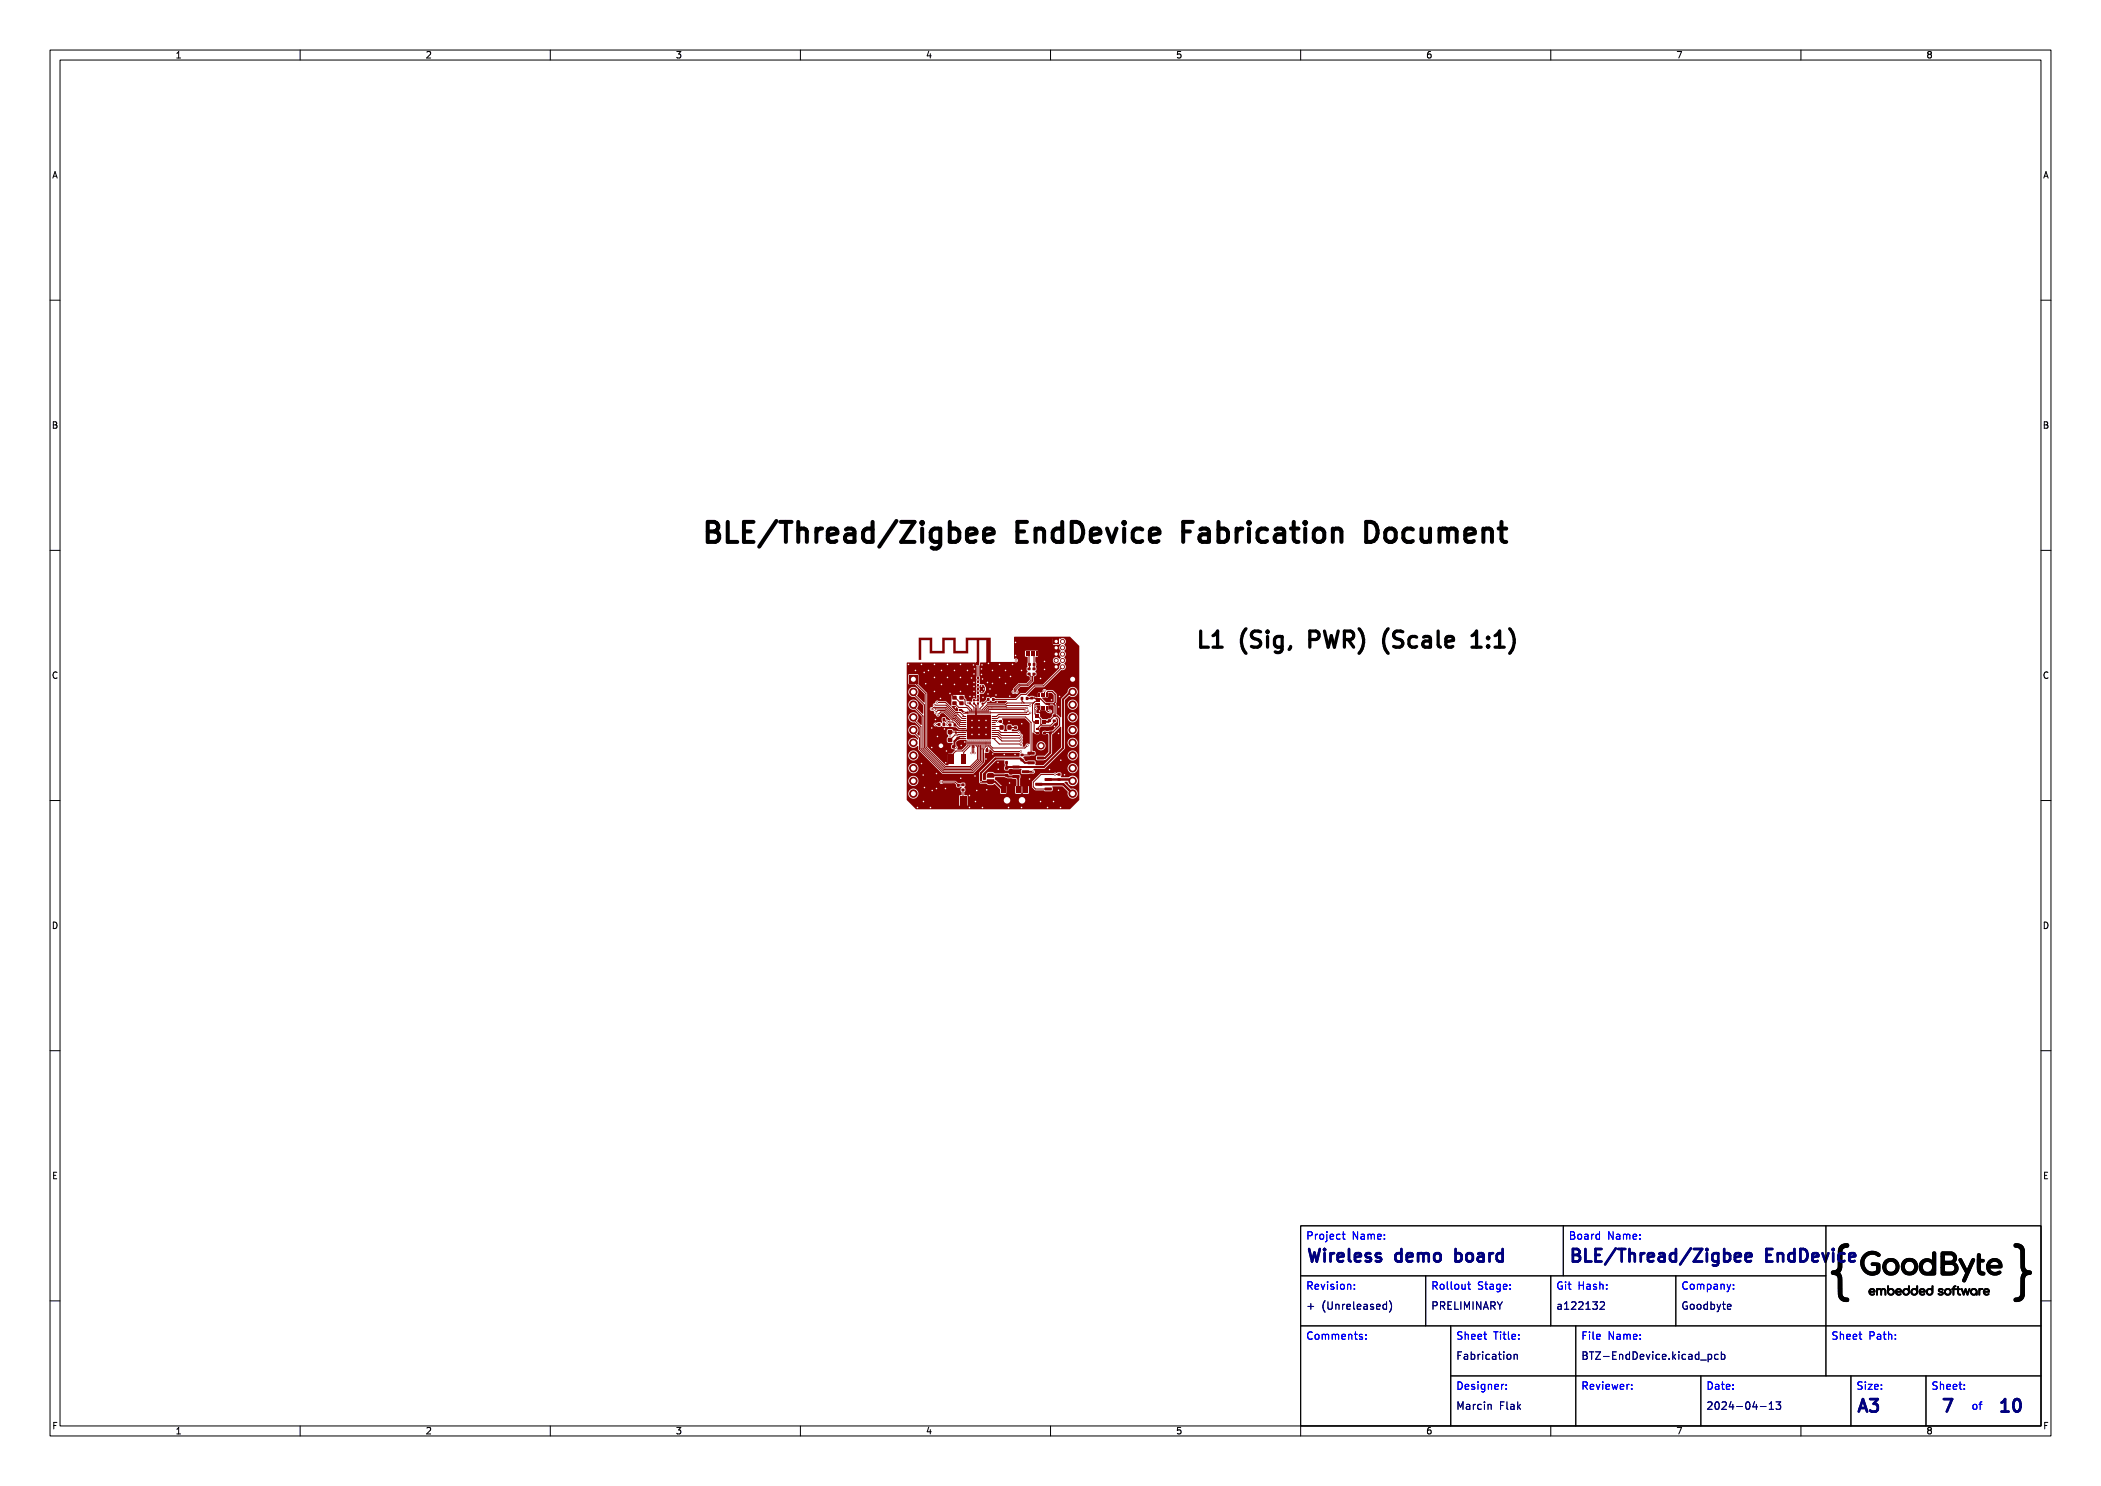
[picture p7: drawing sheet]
<svg xmlns="http://www.w3.org/2000/svg" width="420mm" height="297mm" viewBox="0 0 420 297" stroke-linecap="round" stroke-linejoin="round" font-family="sans-serif">
<defs><g id="words">
<text font-size="5.3" fill="#fff" x="140" y="108.5">BLE/Thread/Zigbee EndDevice Fabrication Document</text>
<text font-size="4.3" fill="#fff" x="239" y="129.5">L1 (Sig, PWR) (Scale 1:1)</text>
<g font-size="3.3" fill="#fff">
<text x="261" y="252.2">Wireless demo board</text>
<text x="313.5" y="252.2">BLE/Thread/Zigbee EndDevice</text>
<text x="371" y="282.2">A3</text>
<text x="388.4" y="282.2">7</text>
<text x="400" y="282.2">10</text>
</g>
<g font-size="2" fill="#fff">
<text x="261" y="247.7">Project Name:</text>
<text x="313.5" y="247.7">Board Name:</text>
<text x="261" y="257.7">Revision:</text>
<text x="286" y="257.7">Rollout Stage:</text>
<text x="311" y="257.7">Git Hash:</text>
<text x="336" y="257.7">Company:</text>
<text x="261" y="261.7">+ (Unreleased)</text>
<text x="286" y="261.7">PRELIMINARY</text>
<text x="311" y="261.7">a122132</text>
<text x="336" y="261.7">Goodbyte</text>
<text x="261" y="267.7">Comments:</text>
<text x="291" y="267.7">Sheet Title:</text>
<text x="316" y="267.7">File Name:</text>
<text x="366" y="267.7">Sheet Path:</text>
<text x="291" y="271.7">Fabrication</text>
<text x="316" y="271.7">BTZ-EndDevice.kicad_pcb</text>
<text x="291" y="277.7">Designer:</text>
<text x="291" y="281.7">Marcin Flak</text>
<text x="316" y="277.7">Reviewer:</text>
<text x="341" y="281.7">2024-04-13</text>
<text x="341" y="277.7">Date:</text>
<text x="371" y="277.7">Size:</text>
<text x="386" y="277.7">Sheet:</text>
<text x="394" y="281.7">of</text>
</g>
<g font-size="1.7" fill="#fff">
<text x="35" y="11.6">1</text>
<text x="85" y="11.6">2</text>
<text x="135" y="11.6">3</text>
<text x="185" y="11.6">4</text>
<text x="235" y="11.6">5</text>
<text x="285" y="11.6">6</text>
<text x="335" y="11.6">7</text>
<text x="385" y="11.6">8</text>
<text x="10.5" y="35.6">A</text>
<text x="408.5" y="35.6">A</text>
<text x="10.5" y="85.6">B</text>
<text x="408.5" y="85.6">B</text>
<text x="10.5" y="135.6">C</text>
<text x="408.5" y="135.6">C</text>
<text x="10.5" y="185.6">D</text>
<text x="408.5" y="185.6">D</text>
<text x="10.5" y="235.6">E</text>
<text x="408.5" y="235.6">E</text>
<text x="10.5" y="285.6">F</text>
<text x="35" y="286.7">1</text>
<text x="85" y="286.7">2</text>
<text x="135" y="286.7">3</text>
<text x="185" y="286.7">4</text>
<text x="235" y="286.7">5</text>
<text x="285" y="286.7">6</text>
<text x="335" y="286.7">7</text>
<text x="385" y="286.7">8</text>
<text x="408.5" y="285.6">F</text>
</g>
</g></defs>
<g fill="#840000">
<path d="M183.6 127.5h2.8v2.6h2v-2.6h2.6v2.6h2.1v-2.6h5v5.3h-.9v-.2h.3v.1a.15 .15 0 0 0 .2 0 .15 .15 0 0 0 0-.2 .15 .15 0 0 0-.2 0l-.3 .1v-4.7h-1.4v4.9h-.5v-4.9h-1.7v2.7h-3v-2.7h-1.7v2.7h-3v-2.7h-1.8v4h-.5z" fill-rule="evenodd"/>
<path d="M200.9 154.7h.6v.5h-.6z" fill-rule="evenodd"/>
<path d="M200.9 153.3h.6v.5h-.6z" fill-rule="evenodd"/>
<path d="M197.4 154.6l.3-.1 .9 .1 .1 .3 .1 .5h-1.6l.1-.5z" fill-rule="evenodd"/>
<path d="M197.2 155.7h1.6l-.1 .7-.4 .3h-.7l-.3-.3z" fill-rule="evenodd"/>
<path d="M207.1 145.5h.5v.3h-.5z" fill-rule="evenodd"/>
<path d="M207.1 146.3h.5v.3h-.5z" fill-rule="evenodd"/>
<path d="M208.5 146.3h.5v.3h-.5z" fill-rule="evenodd"/>
<path d="M208.5 145.5h.5v.3h-.5z" fill-rule="evenodd"/>
<path d="M188.4 143.5h.5v.6h-.5z" fill-rule="evenodd"/>
<path d="M187.5 143.5h.5v.6h-.5z" fill-rule="evenodd"/>
<path d="M209.5 143.8h.6v.5h-.6z" fill-rule="evenodd"/>
<path d="M209.5 142.8h.6v.5h-.6z" fill-rule="evenodd"/>
<path d="M192.2 157.6h.6v.5h-.6z" fill-rule="evenodd"/>
<path d="M192.2 156.6h.6v.5h-.6z" fill-rule="evenodd"/>
<path d="M193.7 140.4h.4v.4h-.4z" fill-rule="evenodd"/>
<path d="M193.7 139.7h.4v.4h-.4z" fill-rule="evenodd"/>
<path d="M197.3 139.5h.5v.6h-.5z" fill-rule="evenodd"/>
<path d="M198.3 139.5h.5v.6h-.5z" fill-rule="evenodd"/>
<path d="M195.3 140.4h.4v.4h-.4z" fill-rule="evenodd"/>
<path d="M195.3 139.8h.4v.4h-.4z" fill-rule="evenodd"/>
<path d="M200 152.1h.4v.6h-.4z" fill-rule="evenodd"/>
<path d="M201 152.1h.4v.6h-.4z" fill-rule="evenodd"/>
<path d="M195.3 136.7h.4v.4h-.4z" fill-rule="evenodd"/>
<path d="M195.3 136.1h.4v.4h-.4z" fill-rule="evenodd"/>
<path d="M189.5 147.5h.8v.8h-.8z" fill-rule="evenodd"/>
<path d="M189.5 145.9h.8v.8h-.8z" fill-rule="evenodd"/>
<path d="M194.5 140.4h.4v.4h-.4z" fill-rule="evenodd"/>
<path d="M194.5 139.8h.4v.4h-.4z" fill-rule="evenodd"/>
<path d="M187.5 144.5h.5v.6h-.5z" fill-rule="evenodd"/>
<path d="M188.4 144.5h.5v.6h-.5z" fill-rule="evenodd"/>
<path d="M206 139.3h.5v.5h-.5z" fill-rule="evenodd"/>
<path d="M206 138.3h.5v.5h-.5z" fill-rule="evenodd"/>
<path d="M204 150.7h.6v.4h-.6z" fill-rule="evenodd"/>
<path d="M204 151.7h.6v.4h-.6z" fill-rule="evenodd"/>
<path d="M190.6 144.6h.5v.6h-.5z" fill-rule="evenodd"/>
<path d="M189.7 144.6h.5v.6h-.5z" fill-rule="evenodd"/>
<path d="M210.6 127.7h1v1h-1z" fill-rule="evenodd"/>
<path d="M194.7 135.3h.4v.4h-.4z" fill-rule="evenodd"/>
<path d="M195.3 135.3h.4v.4h-.4z" fill-rule="evenodd"/>
<path d="M190.4 156.7h.5v.5h-.5z" fill-rule="evenodd"/>
<path d="M191.3 156.7h.5v.5h-.5z" fill-rule="evenodd"/>
<path d="M192.2 150.8h1v1.8h-1z" fill-rule="evenodd"/>
<path d="M189.6 150.8h1.1v1.8h-1.1z" fill-rule="evenodd"/>
<path d="M202.7 144.2h.6v.4h-.6z" fill-rule="evenodd"/>
<path d="M202.7 145.2h.6v.4h-.6z" fill-rule="evenodd"/>
<path d="M206.5 132.5h.5v.6h-.5z" fill-rule="evenodd"/>
<path d="M207.4 132.5h.5v.6h-.5z" fill-rule="evenodd"/>
<path d="M190.9 146.2h.4v.4h-.4z" fill-rule="evenodd"/>
<path d="M190.9 145.6h.4v.4h-.4z" fill-rule="evenodd"/>
<path d="M205.4 134.5h.6v.4h-.6z" fill-rule="evenodd"/>
<path d="M205.4 133.5h.6v.4h-.6z" fill-rule="evenodd"/>
<path d="M191.7 141.7h.4v.4h-.4z" fill-rule="evenodd"/>
<path d="M191.1 141.7h.4v.4h-.4z" fill-rule="evenodd"/>
<path d="M201.4 145h.8v.8h-.8z" fill-rule="evenodd"/>
<path d="M199.8 145h.8v.8h-.8z" fill-rule="evenodd"/>
<path d="M207.1 130.2h.3v.9h-.3z" fill-rule="evenodd"/>
<path d="M206.5 130.2h.4v.9h-.4z" fill-rule="evenodd"/>
<path d="M206 130.2h.4v.9h-.4z" fill-rule="evenodd"/>
<path d="M205.6 130.2h.3v.9h-.3z" fill-rule="evenodd"/>
<path d="M205.1 130.2h.2v.9h-.2z" fill-rule="evenodd"/>
<path d="M207.7 128.9h.5v1.1h-.5z" fill-rule="evenodd"/>
<path d="M204.2 128.9h.5v1.1h-.5z" fill-rule="evenodd"/>
<path d="M197 149.8h.6v.5h-.6z" fill-rule="evenodd"/>
<path d="M197 150.7h.6v.5h-.6z" fill-rule="evenodd"/>
<path d="M191.2 147.3h.6v.5h-.6z" fill-rule="evenodd"/>
<path d="M191.2 148.2h.6v.5h-.6z" fill-rule="evenodd"/>
<path d="M205.6 132.5h.4v.6h-.4z" fill-rule="evenodd"/>
<path d="M204.6 132.5h.5v.6h-.5z" fill-rule="evenodd"/>
<path d="M208.8 157.4h1.4l.1 .5-1.4 .1z" fill-rule="evenodd"/>
<path d="M208.8 155.5h1.4l.1 .5-1.4 .1z" fill-rule="evenodd"/>
<path d="M207 156.5h1.3l.1 .5h-1.4z" fill-rule="evenodd"/>
<path d="M193.4 148h.2v.7h-.2z" fill-rule="evenodd"/>
<path d="M193.8 148h.2v.7h-.2z" fill-rule="evenodd"/>
<path d="M194.2 148h.2v.7h-.2z" fill-rule="evenodd"/>
<path d="M194.6 148h.2v.7h-.2z" fill-rule="evenodd"/>
<path d="M195 148h.2v.7h-.2z" fill-rule="evenodd"/>
<path d="M195.4 148h.2v.7h-.2z" fill-rule="evenodd"/>
<path d="M195.8 148h.2v.7h-.2z" fill-rule="evenodd"/>
<path d="M196.2 148h.2v.7h-.2z" fill-rule="evenodd"/>
<path d="M196.6 148h.2v.7h-.2z" fill-rule="evenodd"/>
<path d="M197 148h.2v.7h-.2z" fill-rule="evenodd"/>
<path d="M197.4 148h.2v.7h-.2z" fill-rule="evenodd"/>
<path d="M197.8 148h.2v.7h-.2z" fill-rule="evenodd"/>
<path d="M198.3 147.5h.7l.1 .1-.8 .1z" fill-rule="evenodd"/>
<path d="M198.3 147.1h.7l.1 .2h-.8z" fill-rule="evenodd"/>
<path d="M198.3 146.7h.7l.1 .2h-.8z" fill-rule="evenodd"/>
<path d="M198.3 146.3h.7l.1 .1-.8 .1z" fill-rule="evenodd"/>
<path d="M198.3 145.9h.7l.1 .1-.8 .1z" fill-rule="evenodd"/>
<path d="M198.3 145.5h.7l.1 .2h-.8z" fill-rule="evenodd"/>
<path d="M198.3 145.1h.7l.1 .1-.8 .1z" fill-rule="evenodd"/>
<path d="M198.3 144.7h.7l.1 .1-.8 .1z" fill-rule="evenodd"/>
<path d="M198.3 144.3h.7l.1 .2h-.8z" fill-rule="evenodd"/>
<path d="M198.3 143.9h.7l.1 .2h-.8z" fill-rule="evenodd"/>
<path d="M198.3 143.5h.7l.1 .1-.8 .1z" fill-rule="evenodd"/>
<path d="M198.3 143.1h.7l.1 .1-.8 .1z" fill-rule="evenodd"/>
<path d="M197.8 142.1h.2l-.1 .8-.1-.1z" fill-rule="evenodd"/>
<path d="M197.4 142.1h.2l-.1 .8-.1-.1z" fill-rule="evenodd"/>
<path d="M197 142.1h.2v.8l-.2-.1z" fill-rule="evenodd"/>
<path d="M196.6 142.1h.2v.8l-.2-.1z" fill-rule="evenodd"/>
<path d="M196.2 142.1h.2l-.1 .8-.1-.1z" fill-rule="evenodd"/>
<path d="M195.8 142.1h.2v.8l-.2-.1z" fill-rule="evenodd"/>
<path d="M195.4 142.1h.2v.8l-.2-.1z" fill-rule="evenodd"/>
<path d="M195 142.1h.2v.8l-.2-.1z" fill-rule="evenodd"/>
<path d="M194.6 142.1h.2l-.1 .8-.1-.1z" fill-rule="evenodd"/>
<path d="M194.2 142.1h.2v.8l-.2-.1z" fill-rule="evenodd"/>
<path d="M193.8 142.1h.2v.8l-.2-.1z" fill-rule="evenodd"/>
<path d="M193.4 142.1h.2v.8l-.2-.1z" fill-rule="evenodd"/>
<path d="M192.4 143.1h.7l.1 .1-.8 .1z" fill-rule="evenodd"/>
<path d="M192.4 143.5h.7l.1 .1-.8 .1z" fill-rule="evenodd"/>
<path d="M192.4 143.9h.7l.1 .2h-.8z" fill-rule="evenodd"/>
<path d="M192.4 144.3h.7l.1 .2h-.8z" fill-rule="evenodd"/>
<path d="M192.4 144.7h.7l.1 .1-.8 .1z" fill-rule="evenodd"/>
<path d="M192.4 145.1h.7l.1 .1-.8 .1z" fill-rule="evenodd"/>
<path d="M192.4 145.5h.7l.1 .2h-.8z" fill-rule="evenodd"/>
<path d="M192.4 145.9h.7l.1 .1-.8 .1z" fill-rule="evenodd"/>
<path d="M192.4 146.3h.7l.1 .1-.8 .1z" fill-rule="evenodd"/>
<path d="M192.4 146.7h.7l.1 .2h-.8z" fill-rule="evenodd"/>
<path d="M192.4 147.1h.7l.1 .2h-.8z" fill-rule="evenodd"/>
<path d="M192.4 147.5h.7l.1 .1-.8 .1z" fill-rule="evenodd"/>
<path d="M193.4 143.1h4.6v4.6h-4.6z" fill-rule="evenodd"/>
<path d="M209.7 146.2h.5v.5h-.5z" fill-rule="evenodd"/>
<path d="M209.7 145.3h.5v.5h-.5z" fill-rule="evenodd"/>
<path d="M202.4 153h1.3l.1 .5-1.3 .1z" fill-rule="evenodd"/>
<path d="M202.4 154.9h1.3l.1 .5-1.3 .1z" fill-rule="evenodd"/>
<path d="M204.3 154h1.3l.1 .5h-1.4z" fill-rule="evenodd"/>
<path d="M208.3 143.9h.8v.7h-.8z" fill-rule="evenodd"/>
<path d="M208.3 142.7h.8v.7h-.8z" fill-rule="evenodd"/>
<path d="M207 142.7h.8v.7h-.8z" fill-rule="evenodd"/>
<path d="M207 143.9h.8v.7h-.8z" fill-rule="evenodd"/>
<path d="M190.3 149h.5v.5h-.5z" fill-rule="evenodd"/>
<path d="M189.4 149h.5v.5h-.5z" fill-rule="evenodd"/>
<path d="M190.4 140.2h.8v.7h-.8z" fill-rule="evenodd"/>
<path d="M191.8 140.2h.8v.7h-.8z" fill-rule="evenodd"/>
<path d="M191.8 139.1h.8v.7h-.8z" fill-rule="evenodd"/>
<path d="M190.4 139.1h.8v.7h-.8z" fill-rule="evenodd"/>
<path d="M195.3 138.9h.4v.4h-.4z" fill-rule="evenodd"/>
<path d="M195.3 138.3h.4v.4h-.4z" fill-rule="evenodd"/>
<path d="M187.8 159.1h1.3v1.8h-1.3z" fill-rule="evenodd"/>
<path d="M191.9 159.1h1.4v1.8h-1.4z" fill-rule="evenodd"/>
<path d="M207.6 141.1h.3v.7h-.3z" fill-rule="evenodd"/>
<path d="M208.1 141.1h.3v.7h-.3z" fill-rule="evenodd"/>
<path d="M208.6 141.1h.3v.7h-.3z" fill-rule="evenodd"/>
<path d="M209.1 141.1h.3v.7h-.3z" fill-rule="evenodd"/>
<path d="M209.2 140.6h.7v.2h-.7z" fill-rule="evenodd"/>
<path d="M209.2 140h.7v.3h-.7z" fill-rule="evenodd"/>
<path d="M209.2 139.5h.7v.3h-.7z" fill-rule="evenodd"/>
<path d="M209.1 138.6h.3v.6h-.3z" fill-rule="evenodd"/>
<path d="M208.6 138.6h.3v.6h-.3z" fill-rule="evenodd"/>
<path d="M208.1 138.6h.3v.6h-.3z" fill-rule="evenodd"/>
<path d="M207.6 138.6h.3v.6h-.3z" fill-rule="evenodd"/>
<path d="M207.2 139.5h.6v.3h-.6z" fill-rule="evenodd"/>
<path d="M207.2 140h.6v.3h-.6z" fill-rule="evenodd"/>
<path d="M207.2 140.6h.6v.2h-.6z" fill-rule="evenodd"/>
<path d="M205.4 150.3h1.4v.5h-1.3z" fill-rule="evenodd"/>
<path d="M205.4 152.2h1.4v.5h-1.3z" fill-rule="evenodd"/>
<path d="M207.3 151.2h1.3l.1 .5-1.4 .1z" fill-rule="evenodd"/>
<path d="M204.1 139.3h.4v.6h-.4z" fill-rule="evenodd"/>
<path d="M205.1 139.3h.4v.6h-.4z" fill-rule="evenodd"/>
<path d="M199.8 143.9h.5v.6h-.5z" fill-rule="evenodd"/>
<path d="M200.7 143.9h.5v.6h-.5z" fill-rule="evenodd"/>
<path d="M195.9 137.5h.4v.4h-.4z" fill-rule="evenodd"/>
<path d="M195.3 137.5h.4v.4h-.4z" fill-rule="evenodd"/>
<path d="M196.2 140.4h.4v.4h-.4z" fill-rule="evenodd"/>
<path d="M196.2 139.8h.4v.4h-.4z" fill-rule="evenodd"/>
<path d="M204.6 157.3h.9v1.2h-.9z" fill-rule="evenodd"/>
<path d="M203.1 157.3h.9v1.2h-.9z" fill-rule="evenodd"/>
<path d="M200.1 157.3h.9v1.2h-.9z" fill-rule="evenodd"/>
<path d="M206.2 160.8h.9v.8h-.9z" fill-rule="evenodd"/>
<path d="M206.2 158.4h.9v.8h-.9z" fill-rule="evenodd"/>
<path d="M198.5 160.8h.9v.8h-.9z" fill-rule="evenodd"/>
<path d="M198.5 158.4h.9v.8h-.9z" fill-rule="evenodd"/>
<path d="M206.4 134.5h.6v.4h-.6z" fill-rule="evenodd"/>
<path d="M206.4 133.5h.6v.4h-.6z" fill-rule="evenodd"/>
<path d="M210.5 143.8h.5v.5h-.5z" fill-rule="evenodd"/>
<path d="M210.5 142.8h.5v.5h-.5z" fill-rule="evenodd"/>
<path d="M195.3 132.3h.5v.5h-.5z" fill-rule="evenodd"/>
<path d="M197.2 132.3h.9v.5h-.9z" fill-rule="evenodd"/>
<path d="M211.4 155.6h.6v.4h-.6z" fill-rule="evenodd"/>
<path d="M211.4 154.6h.6v.4h-.6z" fill-rule="evenodd"/>
<path d="M213.6 134.9h1.7v1.7h-1.7z" fill-rule="evenodd"/>
<path d="M181.7 134.9h1.7v1.7h-1.7z" fill-rule="evenodd"/>
</g>
<g fill="#840000">
<circle cx="212.4" cy="128.2" r=".5"/>
<circle cx="211.1" cy="129.5" r=".5"/>
<circle cx="212.4" cy="129.5" r=".5"/>
<circle cx="211.1" cy="130.7" r=".5"/>
<circle cx="212.4" cy="130.7" r=".5"/>
<circle cx="211.1" cy="132" r=".5"/>
<circle cx="212.4" cy="132" r=".5"/>
<circle cx="211.1" cy="133.3" r=".5"/>
<circle cx="212.4" cy="133.3" r=".5"/>
<circle cx="214.4" cy="138.3" r=".85"/>
<circle cx="214.4" cy="140.8" r=".85"/>
<circle cx="214.4" cy="143.4" r=".85"/>
<circle cx="214.4" cy="145.9" r=".85"/>
<circle cx="214.4" cy="148.5" r=".85"/>
<circle cx="214.4" cy="151" r=".85"/>
<circle cx="214.4" cy="153.5" r=".85"/>
<circle cx="214.4" cy="156.1" r=".85"/>
<circle cx="214.4" cy="158.6" r=".85"/>
<circle cx="182.6" cy="138.3" r=".85"/>
<circle cx="182.6" cy="140.8" r=".85"/>
<circle cx="182.6" cy="143.4" r=".85"/>
<circle cx="182.6" cy="145.9" r=".85"/>
<circle cx="182.6" cy="148.5" r=".85"/>
<circle cx="182.6" cy="151" r=".85"/>
<circle cx="182.6" cy="153.5" r=".85"/>
<circle cx="182.6" cy="156.1" r=".85"/>
<circle cx="182.6" cy="158.6" r=".85"/>
<circle cx="208.1" cy="149.1" r=".75"/>
<circle cx="188.1" cy="149" r=".75"/>
<circle cx="196.4" cy="135.7" r=".23"/>
<circle cx="199.1" cy="138.9" r=".23"/>
<circle cx="197.1" cy="144" r=".23"/>
<circle cx="197.1" cy="145.4" r=".23"/>
<circle cx="195.7" cy="145.4" r=".23"/>
<circle cx="190.8" cy="134" r=".22"/>
<circle cx="212" cy="161.4" r=".22"/>
<circle cx="194.7" cy="134.7" r=".22"/>
<circle cx="205.8" cy="155.7" r=".22"/>
<circle cx="196.2" cy="137.1" r=".23"/>
<circle cx="208" cy="160.2" r=".22"/>
<circle cx="196.2" cy="134.8" r=".22"/>
<circle cx="186.3" cy="149.4" r=".22"/>
<circle cx="193.4" cy="134" r=".23"/>
<circle cx="189" cy="152.5" r=".22"/>
<circle cx="189.9" cy="138.6" r=".22"/>
<circle cx="196.3" cy="132.9" r=".22"/>
<circle cx="196.5" cy="139.4" r=".23"/>
<circle cx="200.8" cy="150.8" r=".23"/>
<circle cx="190.8" cy="136.8" r=".22"/>
<circle cx="195.2" cy="158" r=".22"/>
<circle cx="198.4" cy="134" r=".22"/>
<circle cx="194.3" cy="144" r=".23"/>
<circle cx="208" cy="135.6" r=".23"/>
<circle cx="184.5" cy="154.9" r=".23"/>
<circle cx="194.8" cy="133.7" r=".22"/>
<circle cx="211.6" cy="146.6" r=".22"/>
<circle cx="188.2" cy="136.8" r=".22"/>
<circle cx="194.7" cy="137.2" r=".22"/>
<circle cx="189.4" cy="144.8" r=".22"/>
<circle cx="198.4" cy="136.6" r=".23"/>
<circle cx="207.8" cy="142.1" r=".23"/>
<circle cx="195.7" cy="144" r=".23"/>
<circle cx="194.6" cy="132.9" r=".23"/>
<circle cx="210.6" cy="160.2" r=".22"/>
<circle cx="187.2" cy="154.6" r=".23"/>
<circle cx="187.2" cy="157.6" r=".23"/>
<circle cx="201.6" cy="161.4" r=".22"/>
<circle cx="184.8" cy="157.4" r=".22"/>
<circle cx="201.8" cy="156.5" r=".23"/>
<circle cx="196.2" cy="133.7" r=".22"/>
<circle cx="204.2" cy="134" r=".22"/>
<circle cx="194.3" cy="145.4" r=".23"/>
<circle cx="210.2" cy="139.9" r=".22"/>
<circle cx="204.3" cy="144.7" r=".22"/>
<circle cx="197.1" cy="146.8" r=".23"/>
<circle cx="210.8" cy="145.2" r=".23"/>
<circle cx="189.4" cy="135.4" r=".23"/>
<circle cx="199.4" cy="140.3" r=".23"/>
<circle cx="192" cy="138.2" r=".23"/>
<circle cx="197.4" cy="136.4" r=".23"/>
<circle cx="199.8" cy="132.8" r=".22"/>
<circle cx="186.3" cy="145.5" r=".22"/>
<circle cx="193.4" cy="136.8" r=".23"/>
<circle cx="195" cy="160.2" r=".22"/>
<circle cx="197.9" cy="137.7" r=".22"/>
<circle cx="203" cy="128.4" r=".22"/>
<circle cx="189.2" cy="150.1" r=".22"/>
<circle cx="192.2" cy="149" r=".23"/>
<circle cx="192" cy="135.4" r=".23"/>
<circle cx="209.4" cy="161.4" r=".22"/>
<circle cx="201" cy="136.6" r=".23"/>
<circle cx="196.4" cy="161.4" r=".22"/>
<circle cx="187" cy="143.8" r=".23"/>
<circle cx="201.7" cy="144.2" r=".23"/>
<circle cx="197.5" cy="138.7" r=".23"/>
<circle cx="211.6" cy="141.3" r=".22"/>
<circle cx="193.8" cy="161.4" r=".22"/>
<circle cx="193.8" cy="159" r=".23"/>
<circle cx="208.8" cy="132.2" r=".23"/>
<circle cx="211.6" cy="158" r=".22"/>
<circle cx="202.4" cy="132.8" r=".22"/>
<circle cx="189.4" cy="132.8" r=".22"/>
<circle cx="199.5" cy="152.4" r=".23"/>
<circle cx="194.9" cy="155.1" r=".22"/>
<circle cx="197.1" cy="151.7" r=".22"/>
<circle cx="202" cy="135.2" r=".23"/>
<circle cx="211.8" cy="139.2" r=".22"/>
<circle cx="188.2" cy="134" r=".22"/>
<circle cx="208.8" cy="133.8" r=".23"/>
<circle cx="212.8" cy="154.8" r=".23"/>
<circle cx="199.8" cy="135.4" r=".22"/>
<circle cx="192" cy="132.8" r=".22"/>
<circle cx="212.1" cy="151.9" r=".23"/>
<circle cx="201" cy="134" r=".22"/>
<circle cx="196.3" cy="138.3" r=".22"/>
<circle cx="186.8" cy="138.2" r=".23"/>
<circle cx="186.8" cy="132.8" r=".22"/>
<circle cx="186.4" cy="158" r=".23"/>
<circle cx="194.2" cy="135.5" r=".22"/>
<circle cx="188.8" cy="145.7" r=".22"/>
<circle cx="201.9" cy="139.1" r=".22"/>
<circle cx="181.6" cy="132.8" r=".22"/>
<circle cx="186.8" cy="135.4" r=".23"/>
<circle cx="183" cy="134" r=".22"/>
<circle cx="184.6" cy="160.2" r=".22"/>
<circle cx="189" cy="157.6" r=".23"/>
<circle cx="185.6" cy="134" r=".23"/>
<circle cx="183.4" cy="161.4" r=".22"/>
<circle cx="184.2" cy="132.8" r=".22"/>
<circle cx="194.7" cy="136.4" r=".22"/>
<circle cx="188" cy="139.6" r=".23"/>
<circle cx="203" cy="131" r=".22"/>
<circle cx="185.1" cy="136.6" r=".23"/>
<circle cx="187.4" cy="147.2" r=".23"/>
<circle cx="195.7" cy="146.8" r=".23"/>
<circle cx="197.3" cy="157.8" r=".23"/>
<circle cx="192.9" cy="148.3" r=".23"/>
<circle cx="199.6" cy="153.7" r=".23"/>
<circle cx="194.7" cy="138.2" r=".23"/>
<circle cx="202.9" cy="150.8" r=".23"/>
<circle cx="192.1" cy="155.6" r=".22"/>
<circle cx="196.6" cy="137.7" r=".22"/>
<circle cx="204.2" cy="161.4" r=".22"/>
<circle cx="193.9" cy="139.2" r=".23"/>
<circle cx="198.5" cy="150.7" r=".23"/>
<circle cx="209.8" cy="153.8" r=".22"/>
<circle cx="184.2" cy="152.6" r=".22"/>
<circle cx="191" cy="141.4" r=".22"/>
<circle cx="194.7" cy="139.2" r=".22"/>
<circle cx="186" cy="161.4" r=".22"/>
<circle cx="194.3" cy="146.8" r=".23"/>
<circle cx="184.8" cy="134.4" r=".22"/>
<circle cx="196.1" cy="156.3" r=".22"/>
<circle cx="197.2" cy="149.4" r=".22"/>
<circle cx="199.4" cy="144.2" r=".22"/>
<circle cx="191.1" cy="149.4" r=".23"/>
<circle cx="192.7" cy="142.5" r=".23"/>
<circle cx="203.1" cy="132" r=".23"/>
<circle cx="189.3" cy="144.2" r=".23"/>
<circle cx="193.5" cy="140.5" r=".23"/>
<circle cx="187" cy="144.8" r=".23"/>
<circle cx="189.9" cy="147" r=".23"/>
<circle cx="205.4" cy="149" r=".23"/>
<circle cx="204.1" cy="148.9" r=".23"/>
<circle cx="204.1" cy="150.2" r=".22"/>
<circle cx="204.1" cy="147.6" r=".22"/>
<circle cx="204.1" cy="147" r=".22"/>
<circle cx="204.1" cy="148.2" r=".23"/>
<circle cx="206.5" cy="154.3" r=".23"/>
<circle cx="204.9" cy="142" r=".22"/>
<circle cx="205.5" cy="142.1" r=".22"/>
<circle cx="207" cy="141.6" r=".22"/>
<circle cx="205.9" cy="141" r=".23"/>
<circle cx="186.9" cy="140.9" r=".23"/>
<circle cx="186.2" cy="141.7" r=".22"/>
<circle cx="187.4" cy="140.4" r=".22"/>
<circle cx="210.9" cy="154.8" r=".22"/>
<circle cx="203.6" cy="146.4" r=".23"/>
<circle cx="209.9" cy="142.2" r=".22"/>
<circle cx="205.9" cy="142.5" r=".22"/>
<circle cx="208.8" cy="138.1" r=".22"/>
<circle cx="205.3" cy="141.5" r=".22"/>
<circle cx="186.8" cy="141.8" r=".22"/>
<circle cx="187.1" cy="142.4" r=".23"/>
<circle cx="187.5" cy="142.9" r=".22"/>
<circle cx="188.2" cy="156.3" r=".22"/>
<circle cx="203.2" cy="138.3" r=".22"/>
<circle cx="194.2" cy="150.5" r=".22"/>
<circle cx="202.6" cy="138.3" r=".22"/>
<circle cx="194.8" cy="150.5" r=".23"/>
</g>
<g fill="none" stroke="#840000" stroke-width=".2">
<path d="M182.3 138.4l2.5 2.5v8.5l4.1 4.1h5.2l1.6-1.6v-2.7l-.2-.2v-.6M182.3 135.8l2.8 2.8v10.7l3.9 3.9h5l1.4-1.4v-2.5l-.3-.3v-.6M189.9 138.6l2.3 2M192.2 139.5h.3l.4 .4v.8l1.4 1.2v.6M194.7 140h.8M195.5 138.5h.1M195.5 132.6v3.7M195.5 136.9v1.6M195.5 137.7h.1M195.5 136.3h.1M197.5 139.8l-.8 .8h-.3M204.3 139.6v.5l.4 .4"/>
<path d="M205.7 130.7l.1 2.1M205.7 134.5v.3l.4 .4v.8l-.8 .7h-1.6l-.9 1v.5l-.2 .1M205.8 132.8l-.1 .9M205.8 132.8l.1 .1M206.4 135.2h.1M206.4 135.2v.9l-.9 1h-1.6l-.8 .8 .1 .4M206.7 132.8h.1M206.7 130.7v2.9l-.1 .1M206.7 134.7l-.3 .5M208.8 138.1v.8M212.4 133.3l-3.8 3.8h-1.8l-1.7 1.7h-1l-1 1h-4.5M182.3 143.5l1.8 1.8v4.3l4.5 4.5h5.7l2-2v-3.7"/>
<path d="M182.3 140.9l2.2 2.2v6.5l4.2 4.2h5.5l1.8-1.8-.1-3.6M182.3 146l1.5 1.5v2.2l4.7 4.7h6l2.1-2.1 .1-3.9M186.2 141.7l.4-.3h2.5l1.7 1.6h.3l1 1h.7M186.8 141.8l.2-.1h2l1.6 1.6h.4l1.1 1.1M186.9 140.9h.1M186.9 140.9h2.2l1.8 1.8h.5l.9 .9h.5M187 144.8h.7M187.1 142.4l.4-.4h1.4l1.6 1.6h.3l1.1 1.2h.9M187.3 140.4h1.7l2 2h.9l.9 .8M187.5 142.9l.5-.6h.8l1.6 1.6h.3l.5 .5M188.2 156.3h2.7l.7 .7 .9-.1M188.7 144.8v-1l.4 .4 1.4 .1 1.2 1.3h1.1"/>
<path d="M189.9 146.3v.7M189.9 146l.3 .3 2.6 .1M190.8 140.6l.9 .8h1.6l.6 .6v.5M190.9 143.7h.1M191.2 143.1h.1M191.2 144.4h.1M191.2 144.4l.7 .8h.9M191.3 144.1h.1M192.1 144.4h.1M192.1 144.4h.7M192.5 157.9l.1 2.1M192.8 146.8l-1.9 .1-1 1"/>
<path d="M193.5 140.5l.4 .1 .8 .8v1.1M193.5 148.4v.6l-1.1 1.1h-1.3l-.9 .9v.7M193.9 148.4v.7l-1.3 1.2v1.4M194.3 148.4l.1 1.9-.2 .2M194.4 149.3h.1M194.5 154.4h.1M194.7 149.3h.1M194.7 148.4v1.9l.1 .2M195.5 140.6v1.9M196 149.6h.1M196.3 149.7h.1M196.5 140.6v.4l-.6 .6v.9"/>
<path d="M197.5 148.4v.6l1.2 1.2h5.4M197.9 148.4v.6l.5 .5h6.5l.5-.5M198.6 146.4h1l.6 .6h3.9M198.6 146h1.1l.4 .4h3.5M198.6 147.6l1.2 1.1h4.1l.2 .2M198.6 146.8h.9l.7 .7h3.7l.2 .1M198.6 147.2h.8l.9 .9h3.6l.2 .1M198.6 143.6h.8l.3-.3h5.3l1.1 1.1v6.2l-.3 .3h-1.5M198.6 145.2h1.4l.2 .2M201.8 145.4h1.2M204.9 142l-.2-.2h-7l-.2 .2v.5M204.9 142h.1"/>
<path d="M205.3 141.5h-7.7l-.5 .5v.5M205.3 141.5h.1M205.5 142.1l-.4 .4h-7.2M205.5 142.1h.1M205.9 141l-8.5 .2-.7 .7v.6M205.9 142.5l-.3 .3h-6l-.4 .4h-.6M206.7 144.4v1.8l.3 .2h.4M206.8 140.3l-.2 .2h-5.3l-.3 .4h-3.7l-1 1v.6M207.4 145.6v.1M207.5 140.2h-.6l-.5 .5v3.4l.3 .3M207.5 140.7h-.5l-.1 .1 .1 .8-.1 1.1 1.2 1v1l.2 .3h1.8l.8-.9M207.5 144.2h-.6l-.2 .2"/>
<path d="M208.2 144.8l-.8 .8M209.3 141.4v.6l.2 .2h.4M210.8 143l-1 1M211.7 154.8h-3.6l-1.6 1.5v.9l.5 .5h2.5"/>
</g>
<g fill="none" stroke="#840000" stroke-width=".25">
<path d="M205.3 139.6l1.6-.1 .1 .2h1l1 1h1.6M209.3 138.9v-.4l.2-.3h.8l.6 .6v1.6l-.3 .3M190 144.8h-.6M190.4 157.2v.8l-2 2M191 141.4l.3 .5M192.8 147.2h-1l-.3 .3 1.3 .1M194.7 140.6l.4 .4v3.8l.6 .6-.6 .6h-3.6l-.6-.4h-2l-.1 .1M197.1 148.4v.9l.1 .1M197.1 150.7v1M198.6 144h.5l.2 .2h.7M199.5 152.4h.7M208.9 143h.9l.1 .1"/>
<path d="M209.9 145.5l-1 .1M210.6 140.7l.3 .2v2.2h.4l.5 .5v1.4l-1.3 1.3h-.4l-.2 .2-1-.1"/>
</g>
<path d="M214.4 138.3h-.4l-1.5 1.5v9.7l-3.8 3.8h-7.2l-.3 .3v-1.2M191.5 147.5h.1M191.5 147.5l-.7 .7v.8l-.2 .2 .4 .2M191.9 141.9h.3l.5 .6h.7M197.2 149.4l.1 .6M198 154.9h3.2l.3 .3h1.6l.5 .5v2.2M205 154.2h1.5M206.1 152.4h-1.3l-.8-.8h-5l-2.9 2.9v1.8h2.8l1.7 1.6M208.8 146.4h.1M209.8 144l-.2 .3h-.9M209.9 146.5v4l-1 1h-.9" fill="none" stroke="#840000" stroke-width=".4"/>
<path d="M195.5 139.1v.9" fill="none" stroke="#840000" stroke-width=".3"/>
<path d="M207.7 156.8h4.9l1.8 1.8M209.5 155.8h4.6l.3 .3M214.4 155.7v.4M214.4 156.1l-.3 .3" fill="none" stroke="#840000" stroke-width=".5"/>
<g fill="#840000">
<path d="M181.3 132.5h13.8l.1 .6-.1 2.3 .1 1.9-.1 .3 .1 .5v1.5h-.8l-.1 .6h-1l-.5-.8v-.5h-2.6v2.1l-.1 .1-1.1-.9h-1.3a.47 .47 0 0 0-.5-.1 .47 .47 0 0 0-.3 .4 .5 .5 0 0 0-.4 .7 .45 .45 0 0 0-.6 .3 .45 .45 0 0 0 .3 .6l.3-.1 .2 .2a1.22 1.22 0 0 0 .9 1l.5-.6h.6l1.3 1.3-.1 .1-.5-.2a.31 .31 0 0 1-.3-.3l-.2-.2-.6 .2v.9l-.4-.1-.6 .1a.45 .45 0 0 0-.7 .4 .45 .45 0 0 0 .7 .4l.6 .1a.35 .35 0 0 1 .6 0h2l.6 .1 .5 .5 1.6-.1 .1-.1v-2.6l1.6-.1 .1-1.4 .1-.1 .1 .1v1.2l.2 .2 2.7 .1v4.6l-.4 .1h-4.3l-.1-.1v-1.4l-.1-.1-1.7-.1-.9-.1-.3-.3-.9 .1-.1 .2v.6l.3 .6-.3 .4v.6l.2 .3h.9v.2l-.3 .3v.5l.2 .2 .6 .2-.7 .7-.7 .1v1.9l.1 .3h-.5l-3.8-3.7v-10.6l-1.7-1.8-.1-2h-1.8l-.1 1.9 1.3 .1 1.9 1.9v1.7h-.1l-1.4-1.3a1.02 1.02 0 0 0-.1-1.7 1.02 1.02 0 0 0-1.5 .6 1.02 1.02 0 0 0 1 1.3h.2l1.6 1.6v1.7h-.1l-1.1-1a1.02 1.02 0 0 0-.1-1.6 1.02 1.02 0 0 0-1.5 .6 1.02 1.02 0 0 0 1 1.2l.2 .1 1.4 1.3-.1 1.7h-.1l-.7-.7a1.15 1.15 0 0 0-.9-1.8 1.04 1.04 0 0 0-.9 1.2 1.04 1.04 0 0 0 1.3 .8l1 1-.1 1.6h-.1l-.3-.3a1.17 1.17 0 0 0-.7-1.8 1.04 1.04 0 0 0-1.1 1.2 1.04 1.04 0 0 0 1.3 .8l.7 .7-.2 .2a1.05 1.05 0 0 0-1.5 0 1.05 1.05 0 0 0 0 1.5 1.05 1.05 0 0 0 1.6-.2l.1 .8 4.8 4.7h6.2l2.2-2.2 .1-1.9 .7-.1 .2-.6 .9 .6 5.1 .1-.1 .7-4.9 .1-3 3-.1 1.8a.39 .39 0 0 0 .1 .4 .39 .39 0 0 0 .5 .1h.8l.6 .3h.7l.4-.2 1.1 1 .1 .9 1.1 .1v-1.6h-.8l-1.4-1.2v-.3l.1-.3h1.8l.6 .3 1.8 .2v1.2l-.3 .2 .1 1.5 2.7-.1v-1.4l-.2-.1h-1l-.1 1.4h-.2v-1.3l-.3-.2v-.7h2.4v1l.6 .7 3.3 .2 .2-.3v-.7h1.9l1.1 1.1a1.02 1.02 0 0 0 1 1.3 1.02 1.02 0 0 0 1-1.2 1.02 1.02 0 0 0-1.3-.8l-1.3-1.2 .1-.1h.4a1.07 1.07 0 0 0 1.8 .6 1.07 1.07 0 0 0-.6-1.9l-.4 .1-.5 .2h-1.4l-.1-.1 .1-.6-.2-.2-1.4 .1h-2.6l-1.7 1.8h-2.4l.1-1.3-.2-.3-1.9 .1-.4-.3-2.6 .1-.5-.3h-.7l-.3 .1-.3 .3-.1 1.2h-.4l-.1-.1v-1.2l2.7-2.6h1.5l.2 1.1-.2 .7 .3 .2h.5l.4-.3h2.2l.1 .1-.1 .7 .2 .2 2-.1a.44 .44 0 0 0 .6-.3 .44 .44 0 0 0-.3-.5l.1-.1h2l.4-.3h4.3a1.02 1.02 0 0 0 1.4 1.1 1.02 1.02 0 0 0 .3-1.7 1.02 1.02 0 0 0-1.7 .4v.2h-4.3l2.5-2.5h1.8a1.02 1.02 0 0 0 1.4 1 1.02 1.02 0 0 0 .3-1.6 1.02 1.02 0 0 0-1.7 .4v.2h-1.8l1.2-1.3 .1-1.2h.5v.2a1.02 1.02 0 0 0 1.6 .7 1.02 1.02 0 0 0 0-1.7 1.02 1.02 0 0 0-1.6 .8h-.5v-2.6h.5v.2a1.02 1.02 0 0 0 1.6 .8 1.02 1.02 0 0 0 0-1.7 1.02 1.02 0 0 0-1.6 .7h-.5v-2.5h.5v.2a1.02 1.02 0 0 0 1.6 .7 1.02 1.02 0 0 0 0-1.7 1.02 1.02 0 0 0-1.6 .8h-.5v-2.6h.5v.2a1.02 1.02 0 0 0 1.6 .8 1.02 1.02 0 0 0 0-1.7 1.02 1.02 0 0 0-1.6 .7h-.5v-.7l.8-.9a1.04 1.04 0 0 0 1.6-.3 1.04 1.04 0 0 0-.7-1.5 1.04 1.04 0 0 0-1.2 1.1l-1.2 1.2-.1 3.6-.1 .2-.8-.7v-4l-.8-.8-1.2 .1a.41 .41 0 0 0-.5-.3 .41 .41 0 0 0-.3 .6v.1l-.9 .1-.1 .9-.9-.3h-.5l-.2 .1-.5-.2 1.6-1.6 1.8-.1 3.5-3.4a.71 .71 0 0 0 .8-.4 .71 .71 0 0 0-.3-.9 .79 .79 0 0 0 0-1.2l.1-.1a.75 .75 0 0 0-.1-1.2l.1-.1a.75 .75 0 0 0-.1-1.2 .72 .72 0 0 0 .2-1 .72 .72 0 0 0-1.1-.1l-.2-.2-1.1 .1v1.1l.1 .2h1l.3-.2 .2 .1a.92 .92 0 0 0 0 1.3l-.1 .1a.75 .75 0 0 0 .1 1.2l-.4 .3a.7 .7 0 0 0-1-.1 .7 .7 0 0 0 0 1 .7 .7 0 0 0 1.1-.3l.3 .4-.3 .4-.1 .5-3.3 3.2-1.7 .1-1.7 1.6-1 .1-1 .9h-3.9l-.3-.2h-.4l-.3 .2-.4-.2h-.3l-.7 .9h-.5l-.2 .2-.2-.1v-1.6l.9-.1 .2-.4h5.3a.39 .39 0 0 0 .2 .4 .39 .39 0 0 0 .4 0 .47 .47 0 0 0 .7-.1 .47 .47 0 0 0-.1-.6l.6-.6h1.6l1-1.1 .1-.9 .5-.4v-.4l-.2-.3 .2-.3-.2-2.5 .5-.2-.1-1.2-2.5 .1v1.1l.5 .2v1.8l-.2 .3v.4l.3 .3-.3 .3v.4l.6 .4v.6l-.6 .6h-1.6l-1 1.1-.4 .6h-5.3l.2-.3v-.5l-.4-.7h-.8l-.1-.1 .1-1.2-.1-.3v-2l.2-.7 6.7-.1a.44 .44 0 0 0 .6 0 .44 .44 0 0 0 .1-.6 .44 .44 0 0 0-.6 0l-.1-4.3 .1-.1h11l1.9 1.8v30.8l-1.9 1.8h-30.6l-1.9-1.8v-1.4h.3a1.02 1.02 0 0 0 1.3 1.1 1.02 1.02 0 0 0 .4-1.7 1.02 1.02 0 0 0-1.7 .4v.2h-.3v-2.5h.3a1.01 1.01 0 0 0 .8 1.1 1.01 1.01 0 0 0 1.2-.9h4.2v.2a.42 .42 0 0 0 .3 .3 .42 .42 0 0 0 .5-.2h2.2l.3 .3 .2 .6 .9-.1-.2 .7 .2 .4v.4l-.5 .3 .1 2h1.5l.1-1.1h7.3a.65 .65 0 0 0 .6 .6 .65 .65 0 0 0 .7-.6h1.7v.1a.65 .65 0 0 0 1.1 .3 .65 .65 0 0 0-.3-1.1 .65 .65 0 0 0-.8 .7h-1.7v-.1a.65 .65 0 0 0-.8-.6 .65 .65 0 0 0-.5 .7h-7.3v-1l-.6-.2 .2-1.1-.2-.3 .2-.4v-.3l-.2-.3-.9 .2-.5-.1-.4-.4h-2.4l-.3-.2-.3 .1-.2 .2h-4.2a1.01 1.01 0 0 0-.9-1.1 1.01 1.01 0 0 0-1.1 .9h-.3v-2.6h.3v.2a1.01 1.01 0 0 0 1.5 .8 1.01 1.01 0 0 0 0-1.7 1.01 1.01 0 0 0-1.5 .7h-.3v-2.5h.3v.2a1.01 1.01 0 0 0 1.5 .8 1.01 1.01 0 0 0 0-1.8 1.01 1.01 0 0 0-1.5 .8h-.3z" fill-rule="evenodd"/>
<path d="M206.4 146.4h.2l.5 .4h.6l.1-.5-.2-.3 .2-.4 .3-.4h2.1l1-.8v-.5l-.2-.3 .2-.2 .3 .3v1.2l-1.1 1.1h-1.7l-.3 .2 .1 .6 .9-.1 .2 .2v3.4l-.8 .8h-1.6l-.1 .2v.5l.3 .2 1.6-.2 1.2-1.1 .1-3.9 1.7-1.6 .1 .2v3.9l-3.6 3.6h-1.5v-.7l-.2-.2-1.5 .1a.37 .37 0 0 1-.5-.4l-.2-.3 .2-.2h1l1.2-.3v-.7l-.6-.2v-1h.8a.91 .91 0 0 0 1.2 .9 .91 .91 0 0 0 .3-1.5 .91 .91 0 0 0-1.5 .4v.2h-.8z" fill-rule="evenodd"/>
<path d="M191.2 148.3l.7-.4h1.2l.1 .1v.9l-.9 .9h-.8l-.1-.2a.49 .49 0 0 0-.2-.7z" fill-rule="evenodd"/>
<path d="M200.3 143.6h4.6l1 .9-.1 4.2a.48 .48 0 0 0-.5-.1 .48 .48 0 0 0-.3 .5l-.3 .2-.3-.1v-1.9a.46 .46 0 0 0-.4-.7 .43 .43 0 0 0-.2-.5 .43 .43 0 0 0-.5 0h-.9l-.2-.1 .3-.3 .2 .1h.7l.1-.2-.1-.5-.6-.1-.3 .1-.5-.3h-.5l-.2 .1-.1 .8 .1 .4h-.6l.1-1-.1-.3a.23 .23 0 0 1-.3-.1 .23 .23 0 0 1 .1-.3z" fill-rule="evenodd"/>
<path d="M207.2 141h.7l.1 .9h.6a.73 .73 0 0 1 .8 .5l.2 .1a.42 .42 0 0 0 .6 0 .42 .42 0 0 0 0-.6 .42 .42 0 0 0-.6 0v-.9h1v1.6l-.3 .1-.1 .5-.3 .4-.6 .2-.9-.1-.5-.5v-.6l-.7-.1v-.5a.72 .72 0 0 0 0-.9z" fill-rule="evenodd"/>
<path d="M190.2 141.1h.8l.5 .6v.4h-.4l-.9-.8z" fill-rule="evenodd"/>
<path d="M197.3 140.4l.7-.4 .4 .3h.4l.3-.2h2.1l.1 .1-.5 .4h-3.4z" fill-rule="evenodd"/>
<path d="M208.4 139.4h1l.2-.9h.6l.4 .4v1.4l-.1 .1h-1.4l-.7-.8z" fill-rule="evenodd"/>
<path d="M195.9 137l.7-.1 .3 .5v.6l-.3 .4h-.7l-.1-1.1z" fill-rule="evenodd"/>
</g>
<g fill="#fff">
<circle cx="196.4" cy="135.7" r=".15"/>
<circle cx="199.1" cy="138.9" r=".15"/>
<circle cx="197.1" cy="144" r=".15"/>
<circle cx="197.1" cy="145.4" r=".15"/>
<circle cx="195.7" cy="145.4" r=".15"/>
<circle cx="190.8" cy="134" r=".15"/>
<circle cx="212" cy="161.4" r=".15"/>
<circle cx="194.7" cy="134.7" r=".15"/>
<circle cx="205.8" cy="155.7" r=".15"/>
<circle cx="196.2" cy="137.1" r=".15"/>
<circle cx="208" cy="160.2" r=".15"/>
<circle cx="196.2" cy="134.8" r=".15"/>
<circle cx="186.3" cy="149.4" r=".15"/>
<circle cx="193.4" cy="134" r=".15"/>
<circle cx="189.1" cy="152.4" r=".15"/>
<circle cx="189.9" cy="138.6" r=".15"/>
<circle cx="196.3" cy="132.9" r=".15"/>
<circle cx="196.5" cy="139.4" r=".15"/>
<circle cx="200.7" cy="150.8" r=".15"/>
<circle cx="190.8" cy="136.8" r=".15"/>
<circle cx="195.3" cy="158" r=".15"/>
<circle cx="198.4" cy="134" r=".15"/>
<circle cx="194.3" cy="144" r=".15"/>
<circle cx="208" cy="135.6" r=".15"/>
<circle cx="184.5" cy="154.9" r=".15"/>
<circle cx="194.8" cy="133.7" r=".15"/>
<circle cx="211.6" cy="146.6" r=".15"/>
<circle cx="188.2" cy="136.8" r=".15"/>
<circle cx="194.7" cy="137.2" r=".15"/>
<circle cx="189.4" cy="144.8" r=".15"/>
<circle cx="198.4" cy="136.6" r=".15"/>
<circle cx="207.8" cy="142.1" r=".15"/>
<circle cx="195.7" cy="144" r=".15"/>
<circle cx="194.6" cy="132.9" r=".15"/>
<circle cx="210.6" cy="160.2" r=".15"/>
<circle cx="187.2" cy="154.6" r=".15"/>
<circle cx="187.2" cy="157.6" r=".15"/>
<circle cx="201.6" cy="161.4" r=".15"/>
<circle cx="184.8" cy="157.4" r=".15"/>
<circle cx="201.8" cy="156.5" r=".15"/>
<circle cx="196.2" cy="133.7" r=".15"/>
<circle cx="204.2" cy="134" r=".15"/>
<circle cx="194.3" cy="145.4" r=".15"/>
<circle cx="210.2" cy="139.9" r=".15"/>
<circle cx="204.3" cy="144.6" r=".15"/>
<circle cx="197.1" cy="146.8" r=".15"/>
<circle cx="210.8" cy="145.2" r=".15"/>
<circle cx="189.4" cy="135.4" r=".15"/>
<circle cx="199.4" cy="140.4" r=".15"/>
<circle cx="192" cy="138.2" r=".15"/>
<circle cx="197.4" cy="136.4" r=".15"/>
<circle cx="199.8" cy="132.8" r=".15"/>
<circle cx="186.3" cy="145.5" r=".15"/>
<circle cx="193.4" cy="136.8" r=".15"/>
<circle cx="195" cy="160.2" r=".15"/>
<circle cx="197.9" cy="137.7" r=".15"/>
<circle cx="203" cy="128.4" r=".15"/>
<circle cx="189.2" cy="150.1" r=".15"/>
<circle cx="192.1" cy="149" r=".15"/>
<circle cx="192" cy="135.4" r=".15"/>
<circle cx="209.4" cy="161.4" r=".15"/>
<circle cx="201" cy="136.6" r=".15"/>
<circle cx="196.4" cy="161.4" r=".15"/>
<circle cx="187" cy="143.8" r=".15"/>
<circle cx="201.7" cy="144.2" r=".15"/>
<circle cx="197.5" cy="138.7" r=".15"/>
<circle cx="211.6" cy="141.3" r=".15"/>
<circle cx="193.8" cy="161.4" r=".15"/>
<circle cx="193.8" cy="159" r=".15"/>
<circle cx="208.8" cy="132.2" r=".15"/>
<circle cx="211.6" cy="157.9" r=".15"/>
<circle cx="202.4" cy="132.8" r=".15"/>
<circle cx="189.4" cy="132.8" r=".15"/>
<circle cx="199.5" cy="152.4" r=".15"/>
<circle cx="194.9" cy="155.1" r=".15"/>
<circle cx="197.1" cy="151.7" r=".15"/>
<circle cx="202" cy="135.2" r=".15"/>
<circle cx="211.8" cy="139.2" r=".15"/>
<circle cx="188.2" cy="134" r=".15"/>
<circle cx="208.8" cy="133.8" r=".15"/>
<circle cx="212.8" cy="154.9" r=".15"/>
<circle cx="199.8" cy="135.4" r=".15"/>
<circle cx="192" cy="132.8" r=".15"/>
<circle cx="212.1" cy="151.9" r=".15"/>
<circle cx="201" cy="134" r=".15"/>
<circle cx="196.3" cy="138.3" r=".15"/>
<circle cx="186.8" cy="138.2" r=".15"/>
<circle cx="186.8" cy="132.8" r=".15"/>
<circle cx="186.4" cy="158" r=".15"/>
<circle cx="194.2" cy="135.5" r=".15"/>
<circle cx="188.8" cy="145.7" r=".15"/>
<circle cx="201.8" cy="139.2" r=".15"/>
<circle cx="181.6" cy="132.8" r=".15"/>
<circle cx="186.8" cy="135.4" r=".15"/>
<circle cx="183" cy="134" r=".15"/>
<circle cx="184.6" cy="160.2" r=".15"/>
<circle cx="189" cy="157.6" r=".15"/>
<circle cx="185.6" cy="134" r=".15"/>
<circle cx="183.4" cy="161.4" r=".15"/>
<circle cx="184.2" cy="132.8" r=".15"/>
<circle cx="194.7" cy="136.4" r=".15"/>
<circle cx="188" cy="139.6" r=".15"/>
<circle cx="203" cy="131" r=".15"/>
<circle cx="185.1" cy="136.7" r=".15"/>
<circle cx="187.4" cy="147.2" r=".15"/>
<circle cx="195.7" cy="146.8" r=".15"/>
<circle cx="197.2" cy="157.9" r=".15"/>
<circle cx="192.8" cy="148.3" r=".15"/>
<circle cx="199.5" cy="153.8" r=".15"/>
<circle cx="194.7" cy="138.2" r=".15"/>
<circle cx="202.9" cy="150.8" r=".15"/>
<circle cx="192.1" cy="155.6" r=".15"/>
<circle cx="196.7" cy="137.7" r=".15"/>
<circle cx="204.2" cy="161.4" r=".15"/>
<circle cx="193.9" cy="139.2" r=".15"/>
<circle cx="198.5" cy="150.7" r=".15"/>
<circle cx="209.8" cy="153.8" r=".15"/>
<circle cx="184.2" cy="152.6" r=".15"/>
<circle cx="191" cy="141.4" r=".15"/>
<circle cx="194.7" cy="139.2" r=".15"/>
<circle cx="186" cy="161.4" r=".15"/>
<circle cx="194.3" cy="146.8" r=".15"/>
<circle cx="184.7" cy="134.4" r=".15"/>
<circle cx="196.1" cy="156.3" r=".15"/>
<circle cx="197.2" cy="149.4" r=".15"/>
<circle cx="199.4" cy="144.2" r=".15"/>
<circle cx="191" cy="149.4" r=".15"/>
<circle cx="192.7" cy="142.4" r=".15"/>
<circle cx="203.1" cy="132" r=".15"/>
<circle cx="189.3" cy="144.2" r=".15"/>
<circle cx="193.5" cy="140.5" r=".15"/>
<circle cx="187" cy="144.8" r=".15"/>
<circle cx="189.9" cy="147" r=".15"/>
<circle cx="205.4" cy="149" r=".15"/>
<circle cx="204.1" cy="148.9" r=".15"/>
<circle cx="204.1" cy="150.2" r=".15"/>
<circle cx="204.1" cy="147.6" r=".15"/>
<circle cx="204.1" cy="147" r=".15"/>
<circle cx="204.1" cy="148.2" r=".15"/>
<circle cx="206.5" cy="154.2" r=".15"/>
<circle cx="204.9" cy="142" r=".15"/>
<circle cx="205.5" cy="142.1" r=".15"/>
<circle cx="207" cy="141.6" r=".15"/>
<circle cx="205.9" cy="141" r=".15"/>
<circle cx="186.8" cy="140.9" r=".15"/>
<circle cx="186.2" cy="141.7" r=".15"/>
<circle cx="187.4" cy="140.4" r=".15"/>
<circle cx="210.9" cy="154.8" r=".15"/>
<circle cx="203.6" cy="146.4" r=".15"/>
<circle cx="209.9" cy="142.2" r=".15"/>
<circle cx="205.9" cy="142.5" r=".15"/>
<circle cx="208.8" cy="138.1" r=".15"/>
<circle cx="205.3" cy="141.5" r=".15"/>
<circle cx="186.8" cy="141.8" r=".15"/>
<circle cx="187.1" cy="142.4" r=".15"/>
<circle cx="187.5" cy="142.9" r=".15"/>
<circle cx="188.2" cy="156.3" r=".15"/>
<circle cx="203.2" cy="138.3" r=".15"/>
<circle cx="194.2" cy="150.5" r=".15"/>
<circle cx="202.6" cy="138.3" r=".15"/>
<circle cx="194.8" cy="150.5" r=".15"/>
<circle cx="211.1" cy="128.2" r=".33"/>
<circle cx="212.4" cy="128.2" r=".33"/>
<circle cx="211.1" cy="129.5" r=".32"/>
<circle cx="212.4" cy="129.5" r=".32"/>
<circle cx="211.1" cy="130.7" r=".32"/>
<circle cx="212.4" cy="130.7" r=".32"/>
<circle cx="211.1" cy="132" r=".32"/>
<circle cx="212.4" cy="132" r=".32"/>
<circle cx="211.1" cy="133.3" r=".33"/>
<circle cx="212.4" cy="133.3" r=".33"/>
<circle cx="204.3" cy="160" r=".45"/>
<circle cx="201.3" cy="160" r=".45"/>
<circle cx="197.6" cy="132.6" r=".15"/>
<circle cx="214.4" cy="135.8" r=".5"/>
<circle cx="214.4" cy="138.3" r=".5"/>
<circle cx="214.4" cy="140.8" r=".5"/>
<circle cx="214.4" cy="143.4" r=".5"/>
<circle cx="214.4" cy="145.9" r=".5"/>
<circle cx="214.4" cy="148.5" r=".5"/>
<circle cx="214.4" cy="151" r=".5"/>
<circle cx="214.4" cy="153.5" r=".5"/>
<circle cx="214.4" cy="156.1" r=".5"/>
<circle cx="214.4" cy="158.6" r=".5"/>
<circle cx="182.6" cy="135.8" r=".5"/>
<circle cx="182.6" cy="138.3" r=".5"/>
<circle cx="182.6" cy="140.8" r=".5"/>
<circle cx="182.6" cy="143.4" r=".5"/>
<circle cx="182.6" cy="145.9" r=".5"/>
<circle cx="182.6" cy="148.5" r=".5"/>
<circle cx="182.6" cy="151" r=".5"/>
<circle cx="182.6" cy="153.5" r=".5"/>
<circle cx="182.6" cy="156.1" r=".5"/>
<circle cx="182.6" cy="158.6" r=".5"/>
<circle cx="208.1" cy="149.1" r=".45"/>
<circle cx="188.1" cy="149.1" r=".45"/>
</g>
<g fill="none" stroke="#000" stroke-width=".2">
<path d="M10 10h400v277h-400zM12 12h396v273h-396zM35.3 11.6h.8M35.3 10.7l.4-.4v1.3M60 10v2M85.3 10.4l.5-.1 .3 .4-.8 .9h.8M110 10v2M135.3 10.3h.8l-.4 .5 .3 .1v.6l-.2 .1-.5-.1M160 10v2M185.7 10.2l-.4 1h.9M186 10.7v.9M210 10v2"/>
<path d="M236 10.3h-.6l-.1 .6 .2-.1 .5 .1 .1 .1-.1 .5-.2 .1-.5-.1M260 10v2M286 10.3l-.4 .1-.2 .2-.1 .7 .3 .3 .4-.1 .1-.5-.1-.1-.4-.1-.3 .2M310 10v2M335.3 10.3h.9l-.6 1.3M360 10v2M385.6 10.9l-.3 .2 .1 .4 .2 .1 .4-.1 .1-.2-.1-.3-.2-.1M385.6 10.9l-.3-.3 .3-.3h.2l.3 .2-.3 .4M385.6 10.9h.2M10.6 35.6l.4-1.3 .4 1.3M10.7 35.2h.6M408.6 35.6l.4-1.3 .4 1.3"/>
<path d="M408.7 35.2h.6M10 60h2M408 60h2M10.7 84.3h.4l.2 .2-.2 .4 .2 .1 .1 .3-.2 .3h-.5zM10.7 84.9h.4M408.6 84.3h.5l.2 .2-.2 .4 .2 .1 .1 .3-.3 .3h-.5zM408.6 84.9h.5M10 110h2M408 110h2M11.4 134.4a.62 .62 0 0 0-.9 .5 .62 .62 0 0 0 .7 .7l.2-.1M409.4 134.4a.62 .62 0 0 0-.9 .5 .62 .62 0 0 0 .6 .7l.3-.1M10 160h2"/>
<path d="M408 160h2M10.7 184.3a.66 .66 0 0 1 .7 .6 .66 .66 0 0 1-.7 .7zM408.6 184.3a.66 .66 0 0 1 .8 .6 .66 .66 0 0 1-.8 .7zM10 210h2M408 210h2M10.7 234.9h.5M11.3 234.3h-.6v1.3h.6M408.7 234.9h.4M409.3 234.3h-.6v1.3h.6M260 245h148v40h-148zM260 255h105M285 255v10"/>
<path d="M310 255v10M312.5 245v10M335 255v10M365 245v30M10 260h2M260 265h148M290 275h118M290 265v20M315 265v20M340 275v10M370 275v10M385 275v10"/>
<path d="M408 260h2M10.8 284.9h.4M11.4 284.3h-.6v1.3M35.3 285.7l.4-.4v1.3M35.3 286.6h.8M60 285v2M85.3 285.4l.5-.1 .3 .4-.8 .9h.8M110 285v2M135.3 285.3h.8l-.4 .5 .3 .1v.6l-.2 .1-.5-.1M160 285v2M185.7 285.2l-.4 1h.9M186 285.7v.9"/>
<path d="M210 285v2M236 285.3h-.6l-.1 .6 .2-.1 .5 .1 .1 .1-.1 .5-.2 .1-.5-.1M260 285v2M286 285.3l-.4 .1-.2 .2-.1 .7 .3 .3 .4-.1 .1-.5-.1-.1-.4-.1-.3 .2M310 285v2M335.3 285.3h.9l-.6 1.3M360 285v2M385.6 285.9l-.3-.3 .3-.3h.2l.3 .2-.3 .4M385.6 285.9l-.3 .2v.2l.3 .3 .4-.1 .1-.2v-.2l-.3-.2M385.6 285.9h.2M408.7 284.9h.5M409.4 284.3h-.7v1.3"/>
</g>
<g fill="none" stroke="#000" stroke-width=".8">
<path d="M141.5 104.3h1.3a.97 .97 0 0 1 .8 1 .97 .97 0 0 1-.8 .9 1.07 1.07 0 0 1 1 1 1.07 1.07 0 0 1-.8 1.1h-1.5zM141.5 106.2h1.3M145.5 104.3v4h1.9M148.7 106.2h1.4M150.6 104.3h-1.9v4h1.9M155.2 104.1l-3.4 5.2M156 104.3h2.2M157.1 104.3v4M159.6 104.3v4M159.6 106a.99 .99 0 0 1 1.7 .2v2.1M163.2 105.6v2.7M164.3 105.6a1.02 1.02 0 0 0-1.1 .8"/>
<path d="M165.5 107l1.9-.4-.2-.8-.4-.2h-.8l-.3 .2-.2 .4v1.5l.2 .4 .3 .2h.8l.4-.2M169.1 105.8l.4-.2h.7l.4 .2 .2 .4v2.1M170.8 106.6l-.4 .2h-.9a.79 .79 0 0 0-.6 .7 .79 .79 0 0 0 .6 .8h.9l.4-.2M174.4 105.8l-.3-.2h-.8l-.6 .4-.2 .4v1.1l.4 .6 .4 .2h.8l.3-.2M174.4 104.3v4M179.2 104.1l-3.4 5.2M180.1 104.3h2.7l-2.7 4h2.7M184.3 104.3v.4M184.3 105.6v2.7M184.3 104.3l-.2 .2 .2 .2M184.3 104.3l.2 .2-.2 .2M188 105.8l-.4-.2h-.8l-.6 .4-.1 .4v1.1l.3 .6 .4 .2h.8l.4-.2"/>
<path d="M188 105.6v3.3a1.09 1.09 0 0 1-1.8 .6M189.9 105.8l.3-.2h.8l.6 .4 .2 .4v1.1l-.4 .6-.4 .2h-.8l-.3-.2M189.9 104.3v4M193.3 107l1.9-.4-.2-.8-.4-.2h-.7l-.4 .2-.2 .4v1.5l.2 .4 .4 .2h.7l.4-.2M196.7 107l1.9-.4-.2-.8-.3-.2h-.8l-.4 .2-.2 .4v1.5l.2 .4 .4 .2h.8l.3-.2M203.4 106.2h1.3M205.3 104.3h-1.9v4h1.9M207 106a.99 .99 0 0 1 1.7 .2v2.1M207 105.6v2.7M212.3 105.8l-.3-.2h-.8l-.4 .2-.4 .6v1.1l.4 .6 .4 .2h.8l.3-.2M212.3 104.3v4M214.2 104.3h1a2.18 2.18 0 0 1 .9 3.4l-.3 .4-.6 .2h-1z"/>
<path d="M218 107l2-.4-.2-.8-.4-.2h-.8l-.4 .2-.2 .4v1.5l.2 .4 .4 .2h.8l.4-.2M221.3 105.6l.9 2.7 1-2.7M224.7 104.3v.4M224.7 105.6v2.7M224.7 104.3l-.2 .2 .2 .2M224.7 104.3l.2 .2-.2 .2M228.3 105.8l-.3-.2h-.8l-.6 .4-.2 .4v1.1l.4 .6 .4 .2h.8l.3-.2M229.9 107l1.9-.4-.2-.8-.4-.2h-.8l-.4 .2-.1 .4v1.5l.1 .4 .4 .2h.8l.4-.2M236.5 106.2h1.4M238.4 104.3h-1.9v4M240 105.8l.3-.2h.8l.4 .2 .2 .4v2.1M241.7 106.6l-.4 .2h-1a.79 .79 0 0 0-.6 .7 .79 .79 0 0 0 .6 .8h1l.4-.2"/>
<path d="M243.6 105.8l.4-.2h.7l.6 .4 .2 .4v1.1l-.4 .6-.4 .2h-.7l-.4-.2M243.6 104.3v4M247.2 105.6v2.7M248.3 105.6a1.02 1.02 0 0 0-1.1 .8M249.7 104.3v.4M249.7 105.6v2.7M249.7 104.3l-.2 .2 .2 .2M249.7 104.3l.2 .2-.2 .2M253.3 105.8l-.4-.2h-.8l-.5 .4-.2 .4v1.1l.4 .6 .3 .2h.8l.4-.2M255 105.8l.4-.2h.7l.4 .2 .2 .4v2.1M256.7 106.6l-.4 .2h-.9a.79 .79 0 0 0-.6 .7 .79 .79 0 0 0 .6 .8h.9l.4-.2M258 105.6h1.6"/>
<path d="M258.6 104.3v3.4l.2 .4 .8 .2M260.9 104.3v.4M260.9 105.6v2.7M260.9 104.3l-.2 .2 .2 .2M260.9 104.3l.2 .2-.2 .2M262.8 106a1.09 1.09 0 0 1 1.1-.4 1.09 1.09 0 0 1 .8 .8v1.1a1.09 1.09 0 0 1-1 .8 1.09 1.09 0 0 1-1.1-.8v-1.1zM266.4 106a.99 .99 0 0 1 1.7 .2v2.1M266.4 105.6v2.7M273.1 104.3h1a2.18 2.18 0 0 1 .9 3.4l-.4 .4-.5 .2h-1zM277.1 106a1.09 1.09 0 0 1 1.1-.4 1.09 1.09 0 0 1 .8 .8v1.1a1.09 1.09 0 0 1-1 .8 1.09 1.09 0 0 1-1.1-.8v-1.1zM282.4 105.8l-.3-.2h-.8l-.4 .2-.4 .6v1.1l.4 .6 .4 .2h.8l.3-.2M284.1 105.6v2.1l.2 .4a1.08 1.08 0 0 0 1.6-.2"/>
<path d="M285.9 105.6v2.7M287.8 106a.99 .99 0 0 1 1.7 .2M287.8 105.6v2.7M289.5 106.2l.2-.4 .3-.2h.6l.4 .2 .2 .4v2.1M289.5 106.2v2.1M292.9 107l1.9-.4-.2-.8-.4-.2h-.7l-.4 .2-.2 .4v1.5l.2 .4 .4 .2h.7l.4-.2M296.5 106a.99 .99 0 0 1 1.7 .2v2.1M296.5 105.6v2.7M299.6 105.6h1.5M300.1 104.3v3.4l.2 .4 .8 .2"/>
</g>
<g fill="none" stroke="#000" stroke-width=".65">
<path d="M240 126.1v3.3h1.6M242.5 129.4h1.8M242.5 127l.6-.4 .3-.5v3.3M249.1 125.7a3.7 3.7 0 0 0 0 4.9M252 126.3l-1.2-.2a.78 .78 0 0 0-.7 .8 .78 .78 0 0 0 .7 .8 1.18 1.18 0 0 1 1.2 .7 .82 .82 0 0 1-.6 1l-1.2-.2M253.4 126.1v.3M253.4 127.2v2.2M253.4 126.1l-.2 .2 .2 .1M253.4 126.1l.1 .2-.1 .1M256.3 127.4l-.3-.2h-.6l-.5 .3-.1 .3v.9l.3 .5 .3 .2h.6l.3-.2M256.3 127.2v2.6a.88 .88 0 0 1-1.4 .5M258 129.2l-.3 .6"/>
<path d="M261.8 127.8h1.3a.88 .88 0 0 0 .6-.8 .88 .88 0 0 0-.6-.9h-1.3v3.3M264.8 126.1l.7 3.3 .6-2.4 .6 2.4 .8-3.3M268.7 127.8h1.3a.88 .88 0 0 0 .6-.8 .88 .88 0 0 0-.6-.9h-1.3v3.3M269.5 127.8l1.1 1.6M271.7 125.7a3.7 3.7 0 0 1 0 4.9M277.5 125.7a3.7 3.7 0 0 0 0 4.9M280.4 126.3l-1.2-.2a.78 .78 0 0 0-.6 .8 .78 .78 0 0 0 .6 .8 1.18 1.18 0 0 1 1.2 .7 .82 .82 0 0 1-.6 1l-1.2-.2M283.2 127.4l-.3-.2h-.6l-.5 .3-.2 .3v.9l.4 .5 .3 .2h.6l.3-.2M284.6 127.4l.3-.2h.6l.3 .2 .2 .3v1.7M286 128l-.4 .1h-.7a.63 .63 0 0 0-.5 .6 .63 .63 0 0 0 .5 .7h.7l.4-.2M287.5 126.1v2.8l.1 .3 .3 .2M289 128.3l1.6-.3-.2-.6-.3-.2h-.6l-.3 .2-.2 .3v1.2l.2 .3 .3 .2h.6l.3-.2"/>
<path d="M294.2 129.4h1.9M294.2 127l.7-.4 .3-.5v3.3M297.5 129l.1 .2-.1 .2M297.5 129l-.2 .2 .2 .2M297.5 127.4v.3M297.5 129v.4M297.5 127.4l.1 .1-.1 .2M297.5 127.4l-.2 .1 .2 .2M298.9 129.4h1.8M298.9 127l.6-.4 .3-.5v3.3M301.8 125.7a3.7 3.7 0 0 1 0 4.9"/>
</g>
<g fill="#000" stroke="#000" stroke-width=".2">
<path d="M367.9 249.1a1.08 1.08 0 0 1 1.7-.3 .54 .54 0 0 1-.8 .5 1.15 1.15 0 0 0-.6 1.5v1.6a2.66 2.66 0 0 1-.5 2 3.1 3.1 0 0 1 .5 2.5v1.8a1.45 1.45 0 0 0 1.3 .9 .43 .43 0 0 1-.1 .5 .43 .43 0 0 1-.6 0 1.71 1.71 0 0 1-1.3-2.2v-1.8a1.11 1.11 0 0 0-1.2-1.4 .41 .41 0 0 1-.1-.6 .41 .41 0 0 1 .5-.1 1.26 1.26 0 0 0 .8-1.7v-1.6a2.26 2.26 0 0 1 .4-1.6z" fill-rule="evenodd"/>
<path d="M367.9 249.1a1.08 1.08 0 0 1 1.7-.3 .54 .54 0 0 1-.8 .5 1.15 1.15 0 0 0-.6 1.5v1.6a2.66 2.66 0 0 1-.5 2 3.1 3.1 0 0 1 .5 2.5v1.8a1.45 1.45 0 0 0 1.3 .9 .43 .43 0 0 1-.1 .5 .43 .43 0 0 1-.6 0 1.71 1.71 0 0 1-1.3-2.2v-1.8a1.11 1.11 0 0 0-1.2-1.4 .41 .41 0 0 1-.1-.6 .41 .41 0 0 1 .5-.1 1.26 1.26 0 0 0 .8-1.7v-1.6a2.26 2.26 0 0 1 .4-1.6z" fill-rule="evenodd"/>
<path d="M373.8 257.7a.6 .6 0 0 1 .7-.1 .6 .6 0 0 1 .3 .6l-.9 .1a.48 .48 0 0 0 .3 .4 .48 .48 0 0 0 .5-.1 .61 .61 0 0 1-.8 .2 .61 .61 0 0 1-.3-.7h1.1a.44 .44 0 0 0-.5-.4 .44 .44 0 0 0-.4 .4h-.2z" fill-rule="evenodd"/>
<path d="M373.8 257.7a.6 .6 0 0 1 .7-.1 .6 .6 0 0 1 .3 .6l-.9 .1a.48 .48 0 0 0 .3 .4 .48 .48 0 0 0 .5-.1 .61 .61 0 0 1-.8 .2 .61 .61 0 0 1-.3-.7h1.1a.44 .44 0 0 0-.5-.4 .44 .44 0 0 0-.4 .4h-.2z" fill-rule="evenodd"/>
<path d="M372.6 250.8a2.09 2.09 0 0 1 3.2 0l-.2 .3a1.77 1.77 0 0 0-3 1 1.77 1.77 0 0 0 2.4 2l.1-.2v-.9l-.4-.1a.33 .33 0 0 1-.5 0 .33 .33 0 0 1 0-.5h.2a1.36 1.36 0 0 1 1.4 .3v.8a1.18 1.18 0 0 1-1.4 1.4 2.43 2.43 0 0 1-2.2-1.5 2.43 2.43 0 0 1 .4-2.6z" fill-rule="evenodd"/>
<path d="M372.6 250.8a2.09 2.09 0 0 1 3.2 0l-.2 .3a1.77 1.77 0 0 0-3 1 1.77 1.77 0 0 0 2.4 2l.1-.2v-.9l-.4-.1a.33 .33 0 0 1-.5 0 .33 .33 0 0 1 0-.5h.2a1.36 1.36 0 0 1 1.4 .3v.8a1.18 1.18 0 0 1-1.4 1.4 2.43 2.43 0 0 1-2.2-1.5 2.43 2.43 0 0 1 .4-2.6z" fill-rule="evenodd"/>
<path d="M375.2 257.6l.1 .1 .5-.2 .3 .2a.55 .55 0 0 1 .7-.1 .55 .55 0 0 1 .2 .8v.4h-.2a.75 .75 0 0 0-.4-1.1l-.2 .2-.1 .9h-.1v-.5a.39 .39 0 0 0-.4-.6 .39 .39 0 0 0-.3 .6v.5h-.1z" fill-rule="evenodd"/>
<path d="M375.2 257.6l.1 .1 .5-.2 .3 .2a.55 .55 0 0 1 .7-.1 .55 .55 0 0 1 .2 .8v.4h-.2a.75 .75 0 0 0-.4-1.1l-.2 .2-.1 .9h-.1v-.5a.39 .39 0 0 0-.4-.6 .39 .39 0 0 0-.3 .6v.5h-.1z" fill-rule="evenodd"/>
<path d="M377.3 257h.2v.8a.67 .67 0 0 1 1.1 0 .67 .67 0 0 1-.4 1 .67 .67 0 0 1-.9-.6h.2a.49 .49 0 0 0 .7 .4 .49 .49 0 0 0 .1-.8 .49 .49 0 0 0-.8 .3l-.2 .1z" fill-rule="evenodd"/>
<path d="M377.3 257h.2v.8a.67 .67 0 0 1 1.1 0 .67 .67 0 0 1-.4 1 .67 .67 0 0 1-.9-.6h.2a.49 .49 0 0 0 .7 .4 .49 .49 0 0 0 .1-.8 .49 .49 0 0 0-.8 .3l-.2 .1z" fill-rule="evenodd"/>
<path d="M376.9 251.9a1.65 1.65 0 0 1 2.5 .4 1.65 1.65 0 0 1-.8 2.4 1.65 1.65 0 0 1-2.2-1.2v-.3h.6a1.07 1.07 0 0 0 1.2 1 1.07 1.07 0 0 0 .9-1.3 1.07 1.07 0 0 0-1.4-.8 1.06 1.06 0 0 0-.7 1.1h-.6a1.73 1.73 0 0 1 .5-1.3z" fill-rule="evenodd"/>
<path d="M376.9 251.9a1.65 1.65 0 0 1 2.5 .4 1.65 1.65 0 0 1-.8 2.4 1.65 1.65 0 0 1-2.2-1.2v-.3h.6a1.07 1.07 0 0 0 1.2 1 1.07 1.07 0 0 0 .9-1.3 1.07 1.07 0 0 0-1.4-.8 1.06 1.06 0 0 0-.7 1.1h-.6a1.73 1.73 0 0 1 .5-1.3z" fill-rule="evenodd"/>
<path d="M379.1 257.7a.6 .6 0 0 1 .7-.1 .6 .6 0 0 1 .3 .6l-.9 .1a.48 .48 0 0 0 .3 .4 .48 .48 0 0 0 .5-.1 .61 .61 0 0 1-.8 .2 .61 .61 0 0 1-.3-.7h1.1a.44 .44 0 0 0-.5-.4 .44 .44 0 0 0-.4 .4h-.2z" fill-rule="evenodd"/>
<path d="M379.1 257.7a.6 .6 0 0 1 .7-.1 .6 .6 0 0 1 .3 .6l-.9 .1a.48 .48 0 0 0 .3 .4 .48 .48 0 0 0 .5-.1 .61 .61 0 0 1-.8 .2 .61 .61 0 0 1-.3-.7h1.1a.44 .44 0 0 0-.5-.4 .44 .44 0 0 0-.4 .4h-.2z" fill-rule="evenodd"/>
<path d="M380.5 257.8a.66 .66 0 0 1 1-.1l.1-.7 .1 .7a.78 .78 0 0 1-.1 .9 .78 .78 0 0 1-.9 .2l-.3-.4v-.2h.1a.49 .49 0 0 0 .8 .4 .49 .49 0 0 0 0-.8 .49 .49 0 0 0-.8 .3l-.1 .1z" fill-rule="evenodd"/>
<path d="M380.5 257.8a.66 .66 0 0 1 1-.1l.1-.7 .1 .7a.78 .78 0 0 1-.1 .9 .78 .78 0 0 1-.9 .2l-.3-.4v-.2h.1a.49 .49 0 0 0 .8 .4 .49 .49 0 0 0 0-.8 .49 .49 0 0 0-.8 .3l-.1 .1z" fill-rule="evenodd"/>
<path d="M380.6 251.9a1.66 1.66 0 0 1 2.5 .3 1.66 1.66 0 0 1-.7 2.5 1.66 1.66 0 0 1-2.3-1.3v-.3h.6a1.05 1.05 0 0 0 1.5 1 1.05 1.05 0 0 0 .2-1.8 1.05 1.05 0 0 0-1.7 .6v.2h-.6l.1-.6z" fill-rule="evenodd"/>
<path d="M380.6 251.9a1.66 1.66 0 0 1 2.5 .3 1.66 1.66 0 0 1-.7 2.5 1.66 1.66 0 0 1-2.3-1.3v-.3h.6a1.05 1.05 0 0 0 1.5 1 1.05 1.05 0 0 0 .2-1.8 1.05 1.05 0 0 0-1.7 .6v.2h-.6l.1-.6z" fill-rule="evenodd"/>
<path d="M382.1 257.8a.66 .66 0 0 1 1-.1l.1-.7 .1 .7a.77 .77 0 0 1-.1 1 .77 .77 0 0 1-1 0l-.2-.5h.2a.49 .49 0 0 0 .7 .4 .49 .49 0 0 0 0-.8 .49 .49 0 0 0-.7 .3l-.2 .1z" fill-rule="evenodd"/>
<path d="M382.1 257.8a.66 .66 0 0 1 1-.1l.1-.7 .1 .7a.77 .77 0 0 1-.1 1 .77 .77 0 0 1-1 0l-.2-.5h.2a.49 .49 0 0 0 .7 .4 .49 .49 0 0 0 0-.8 .49 .49 0 0 0-.7 .3l-.2 .1z" fill-rule="evenodd"/>
<path d="M383.8 257.7a.6 .6 0 0 1 .7-.1 .6 .6 0 0 1 .3 .6l-.9 .1a.48 .48 0 0 0 .3 .4 .48 .48 0 0 0 .5-.1 .61 .61 0 0 1-.7 .2 .61 .61 0 0 1-.4-.7h1.1a.44 .44 0 0 0-.4-.4 .44 .44 0 0 0-.5 .4h-.2z" fill-rule="evenodd"/>
<path d="M383.8 257.7a.6 .6 0 0 1 .7-.1 .6 .6 0 0 1 .3 .6l-.9 .1a.48 .48 0 0 0 .3 .4 .48 .48 0 0 0 .5-.1 .61 .61 0 0 1-.7 .2 .61 .61 0 0 1-.4-.7h1.1a.44 .44 0 0 0-.4-.4 .44 .44 0 0 0-.5 .4h-.2z" fill-rule="evenodd"/>
<path d="M385.2 257.8a.66 .66 0 0 1 1-.1l.1-.7 .1 .7a.78 .78 0 0 1-.1 .9 .78 .78 0 0 1-.9 .2l-.3-.4v-.2h.1a.49 .49 0 0 0 .8 .4 .49 .49 0 0 0 0-.8 .49 .49 0 0 0-.8 .3l-.1 .1z" fill-rule="evenodd"/>
<path d="M385.2 257.8a.66 .66 0 0 1 1-.1l.1-.7 .1 .7a.78 .78 0 0 1-.1 .9 .78 .78 0 0 1-.9 .2l-.3-.4v-.2h.1a.49 .49 0 0 0 .8 .4 .49 .49 0 0 0 0-.8 .49 .49 0 0 0-.8 .3l-.1 .1z" fill-rule="evenodd"/>
<path d="M384 252.1a1.58 1.58 0 0 1 2.3 0v-1.2a.41 .41 0 0 1 0-.5 .41 .41 0 0 1 .6-.1v4a.43 .43 0 0 1-.1 .5 .43 .43 0 0 1-.5 0h-.9a1.52 1.52 0 0 1-1.7-1.6h.6a1.07 1.07 0 0 0 1.5 1 1.07 1.07 0 0 0 .2-1.8 1.02 1.02 0 0 0-1.1-.2 1.02 1.02 0 0 0-.6 1h-.6v-.5z" fill-rule="evenodd"/>
<path d="M384 252.1a1.58 1.58 0 0 1 2.3 0v-1.2a.41 .41 0 0 1 0-.5 .41 .41 0 0 1 .6-.1v4a.43 .43 0 0 1-.1 .5 .43 .43 0 0 1-.5 0h-.9a1.52 1.52 0 0 1-1.7-1.6h.6a1.07 1.07 0 0 0 1.5 1 1.07 1.07 0 0 0 .2-1.8 1.02 1.02 0 0 0-1.1-.2 1.02 1.02 0 0 0-.6 1h-.6v-.5z" fill-rule="evenodd"/>
<path d="M387.6 257.7l.5-.2 .3 .3-.5-.1-.2 .1a.32 .32 0 0 0 .4 .3 .42 .42 0 0 1 .2 .7 .42 .42 0 0 1-.6 0l-.3-.2 .4 .1a.27 .27 0 0 0 .3 0 .27 .27 0 0 0 .1-.3l-.2-.1a.39 .39 0 0 1-.4-.2 .39 .39 0 0 1 0-.4z" fill-rule="evenodd"/>
<path d="M387.6 257.7l.5-.2 .3 .3-.5-.1-.2 .1a.32 .32 0 0 0 .4 .3 .42 .42 0 0 1 .2 .7 .42 .42 0 0 1-.6 0l-.3-.2 .4 .1a.27 .27 0 0 0 .3 0 .27 .27 0 0 0 .1-.3l-.2-.1a.39 .39 0 0 1-.4-.2 .39 .39 0 0 1 0-.4z" fill-rule="evenodd"/>
<path d="M388.1 250.3l2-.1a1.17 1.17 0 0 1 1 .9 1.17 1.17 0 0 1-.5 1.2 1.36 1.36 0 0 1 .7 1.7 1.36 1.36 0 0 1-1.6 .8h-1.5l-.2-.2v-1.2h.7v.7l.4 .1a1.25 1.25 0 0 0 1.7-.7l-.1-.3a1.7 1.7 0 0 0-2-.3v.5h-.7v-2.2h.7l.1 .9a1.51 1.51 0 0 0 1.7-.5 .72 .72 0 0 0-.2-.7 .72 .72 0 0 0-.8-.1h-.8v.4h-.7z" fill-rule="evenodd"/>
<path d="M388.1 250.3l2-.1a1.17 1.17 0 0 1 1 .9 1.17 1.17 0 0 1-.5 1.2 1.36 1.36 0 0 1 .7 1.7 1.36 1.36 0 0 1-1.6 .8h-1.5l-.2-.2v-1.2h.7v.7l.4 .1a1.25 1.25 0 0 0 1.7-.7l-.1-.3a1.7 1.7 0 0 0-2-.3v.5h-.7v-2.2h.7l.1 .9a1.51 1.51 0 0 0 1.7-.5 .72 .72 0 0 0-.2-.7 .72 .72 0 0 0-.8-.1h-.8v.4h-.7z" fill-rule="evenodd"/>
<path d="M388.9 257.7a.68 .68 0 0 1 1.1 .1 .68 .68 0 0 1-.5 1 .68 .68 0 0 1-.8-.6h.2a.49 .49 0 0 0 .6 .5 .49 .49 0 0 0 .2-.9 .49 .49 0 0 0-.8 .3l-.2 .1z" fill-rule="evenodd"/>
<path d="M388.9 257.7a.68 .68 0 0 1 1.1 .1 .68 .68 0 0 1-.5 1 .68 .68 0 0 1-.8-.6h.2a.49 .49 0 0 0 .6 .5 .49 .49 0 0 0 .2-.9 .49 .49 0 0 0-.8 .3l-.2 .1z" fill-rule="evenodd"/>
<path d="M390.6 257.1l.4-.1-.2 .2a.24 .24 0 0 0-.2 .3 .24 .24 0 0 0 .3 .1v.1h-.3v1.1h-.2v-1.1h-.2l.2-.1z" fill-rule="evenodd"/>
<path d="M390.6 257.1l.4-.1-.2 .2a.24 .24 0 0 0-.2 .3 .24 .24 0 0 0 .3 .1v.1h-.3v1.1h-.2v-1.1h-.2l.2-.1z" fill-rule="evenodd"/>
<path d="M391.4 257.2h.1v.4h.4l-.4 .1v.7l.1 .2 .3 .1a.39 .39 0 0 1-.5 0 .39 .39 0 0 1-.1-.5v-.5h-.2l.2-.1z" fill-rule="evenodd"/>
<path d="M391.4 257.2h.1v.4h.4l-.4 .1v.7l.1 .2 .3 .1a.39 .39 0 0 1-.5 0 .39 .39 0 0 1-.1-.5v-.5h-.2l.2-.1z" fill-rule="evenodd"/>
<path d="M391.7 251.6l.2-.1a2.64 2.64 0 0 1 1 1.6l.3 .7 .4-.8a2.24 2.24 0 0 1 .8-1.5l.3 .2v.3l-1.7 3.8a.35 .35 0 0 1-.3 .4 .35 .35 0 0 1-.4-.3l.4-.8a.81 .81 0 0 0-.1-1.3l-1-1.8z" fill-rule="evenodd"/>
<path d="M391.7 251.6l.2-.1a2.64 2.64 0 0 1 1 1.6l.3 .7 .4-.8a2.24 2.24 0 0 1 .8-1.5l.3 .2v.3l-1.7 3.8a.35 .35 0 0 1-.3 .4 .35 .35 0 0 1-.4-.3l.4-.8a.81 .81 0 0 0-.1-1.3l-1-1.8z" fill-rule="evenodd"/>
<path d="M392.1 257.6l.5 .9 .3-.9 .4 .9 .3-.9h.1l-.3 1.2h-.2l-.3-.9-.3 .9h-.1z" fill-rule="evenodd"/>
<path d="M392.1 257.6l.5 .9 .3-.9 .4 .9 .3-.9h.1l-.3 1.2h-.2l-.3-.9-.3 .9h-.1z" fill-rule="evenodd"/>
<path d="M394.1 257.7a.76 .76 0 0 1 1 .1 .76 .76 0 0 1 0 1l-.1-.1a.66 .66 0 0 1-.7 .1 .66 .66 0 0 1-.4-.6h.2a.49 .49 0 0 0 .7 .4 .49 .49 0 0 0 0-.8 .49 .49 0 0 0-.7 .3l-.2 .1z" fill-rule="evenodd"/>
<path d="M394.1 257.7a.76 .76 0 0 1 1 .1 .76 .76 0 0 1 0 1l-.1-.1a.66 .66 0 0 1-.7 .1 .66 .66 0 0 1-.4-.6h.2a.49 .49 0 0 0 .7 .4 .49 .49 0 0 0 0-.8 .49 .49 0 0 0-.7 .3l-.2 .1z" fill-rule="evenodd"/>
<path d="M395.4 250.6a.42 .42 0 0 1 .5 .2 .42 .42 0 0 1 0 .4v.5h.3a.31 .31 0 0 1 .4 .3 .31 .31 0 0 1-.4 .2h-.3v1.1a.72 .72 0 0 0 .8 1 .37 .37 0 0 1 0 .5 .37 .37 0 0 1-.5 0 1.53 1.53 0 0 1-.9-1.9z" fill-rule="evenodd"/>
<path d="M395.4 250.6a.42 .42 0 0 1 .5 .2 .42 .42 0 0 1 0 .4v.5h.3a.31 .31 0 0 1 .4 .3 .31 .31 0 0 1-.4 .2h-.3v1.1a.72 .72 0 0 0 .8 1 .37 .37 0 0 1 0 .5 .37 .37 0 0 1-.5 0 1.53 1.53 0 0 1-.9-1.9z" fill-rule="evenodd"/>
<path d="M395.6 257.6l.2 .1 .3-.2 .3 .2a.54 .54 0 0 0-.6 .7l-.1 .4h-.1z" fill-rule="evenodd"/>
<path d="M395.6 257.6l.2 .1 .3-.2 .3 .2a.54 .54 0 0 0-.6 .7l-.1 .4h-.1z" fill-rule="evenodd"/>
<path d="M396.6 257.7a.6 .6 0 0 1 .8-.1 .6 .6 0 0 1 .3 .6l-1 .1a.48 .48 0 0 0 .3 .4 .48 .48 0 0 0 .6-.1 .61 .61 0 0 1-.8 .2 .61 .61 0 0 1-.3-.7h1a.44 .44 0 0 0-.4-.4 .44 .44 0 0 0-.4 .4h-.2z" fill-rule="evenodd"/>
<path d="M396.6 257.7a.6 .6 0 0 1 .8-.1 .6 .6 0 0 1 .3 .6l-1 .1a.48 .48 0 0 0 .3 .4 .48 .48 0 0 0 .6-.1 .61 .61 0 0 1-.8 .2 .61 .61 0 0 1-.3-.7h1a.44 .44 0 0 0-.4-.4 .44 .44 0 0 0-.4 .4h-.2z" fill-rule="evenodd"/>
<path d="M397.6 252a1.42 1.42 0 0 1 1.8-.3 1.42 1.42 0 0 1 .6 1.7h-2.2a1.17 1.17 0 0 0 1.9 .7h.1a.34 .34 0 0 1 .2 .4 .34 .34 0 0 1-.4 .2 1.67 1.67 0 0 1-1.8-.2 1.67 1.67 0 0 1-.6-1.6h2.1a.23 .23 0 0 0 .3 0 .23 .23 0 0 0-.1-.4 .98 .98 0 0 0-1-.4 .98 .98 0 0 0-.8 .8h-.5z" fill-rule="evenodd"/>
<path d="M397.6 252a1.42 1.42 0 0 1 1.8-.3 1.42 1.42 0 0 1 .6 1.7h-2.2a1.17 1.17 0 0 0 1.9 .7h.1a.34 .34 0 0 1 .2 .4 .34 .34 0 0 1-.4 .2 1.67 1.67 0 0 1-1.8-.2 1.67 1.67 0 0 1-.6-1.6h2.1a.23 .23 0 0 0 .3 0 .23 .23 0 0 0-.1-.4 .98 .98 0 0 0-1-.4 .98 .98 0 0 0-.8 .8h-.5z" fill-rule="evenodd"/>
<path d="M402.7 248.7a1.62 1.62 0 0 1 2 2v1.6a1.34 1.34 0 0 0 1.3 1.8v.5a1.94 1.94 0 0 0-1.3 .8v3.1a1.42 1.42 0 0 1-2 1.5l-.1-.3 .2-.2a1.16 1.16 0 0 0 1.2-1.6v-2.5l.4-1.1a3.5 3.5 0 0 1-.4-2.6v-.8a1.31 1.31 0 0 0-1.3-1.7l-.1-.3z" fill-rule="evenodd"/>
<path d="M402.7 248.7a1.62 1.62 0 0 1 2 2v1.6a1.34 1.34 0 0 0 1.3 1.8v.5a1.94 1.94 0 0 0-1.3 .8v3.1a1.42 1.42 0 0 1-2 1.5l-.1-.3 .2-.2a1.16 1.16 0 0 0 1.2-1.6v-2.5l.4-1.1a3.5 3.5 0 0 1-.4-2.6v-.8a1.31 1.31 0 0 0-1.3-1.7l-.1-.3z" fill-rule="evenodd"/>
</g>
<g fill="none" stroke="#00007f" stroke-width=".5">
<path d="M261.7 249.6l.6 2.5 .5-1.8 .4 1.8 .6-2.5M264.8 249.6v.3M264.8 250.5v1.6M264.8 249.6l-.1 .2 .1 .1M264.8 249.6l.1 .2-.1 .1M266 250.5v1.6M266.7 250.5a.63 .63 0 0 0-.7 .4M267.4 251.3l1.2-.2-.1-.5-.7-.1-.4 .3 .1 1.2 .3 .1 .7-.1M269.7 249.6v2.2l.3 .3M270.9 251.3l1.1-.2-.1-.5-.7-.1-.3 .3 .1 1.2 .2 .1 .7-.1M273.9 250.6l-.5-.1-.4 .3 .1 .4 .8 .2 .2 .3-.2 .3-.2 .1-.7-.1M276 250.6l-.6-.1-.4 .3 .1 .4 .9 .2 .1 .3-.1 .3-.3 .1-.7-.1"/>
<path d="M280.1 250.6l-.7-.1-.5 .4v.8l.3 .3 .2 .1 .7-.1M280.1 249.6v2.5M281.2 251.3l1.2-.2-.1-.5-.7-.1-.4 .3 .1 1.2 .3 .1 .7-.1M283.5 250.7a.62 .62 0 0 1 1 .1M283.5 250.5v1.6M284.5 250.8l.4-.3 .6 .1 .1 .2v1.3M284.5 250.8v1.3M286.9 250.6a.68 .68 0 0 1 1.1 .3v.8a.68 .68 0 0 1-.7 .5 .68 .68 0 0 1-.6-.5v-.8zM291 250.6l.7-.1 .5 .4v.8l-.3 .3-.2 .1-.7-.1M291 249.6v2.5M293.4 250.6a.68 .68 0 0 1 1 .3v.8a.68 .68 0 0 1-.6 .5 .68 .68 0 0 1-.7-.5v-.8zM295.5 250.6l.2-.1 .7 .1 .2 .2v1.3"/>
<path d="M296.6 251.1l-.9 .1a.49 .49 0 0 0-.3 .5 .49 .49 0 0 0 .3 .4l.9-.1M297.8 250.5v1.6M298.5 250.5a.64 .64 0 0 0-.7 .4M300.4 250.6l-.7-.1-.5 .4v.8l.2 .3 .3 .1 .7-.1M300.4 249.6v2.5M314.4 249.6h.9a.61 .61 0 0 1 .4 .6 .61 .61 0 0 1-.4 .6 .67 .67 0 0 1 .6 .6 .67 .67 0 0 1-.5 .7h-1zM314.4 250.8h.9M316.9 249.6v2.5h1.2M318.9 250.8h.9M320.1 249.6h-1.2v2.5h1.2M323 249.5l-2.1 3.2M323.5 249.6h1.4"/>
<path d="M324.2 249.6v2.5M325.7 250.7a.62 .62 0 0 1 1.1 .1v1.3M325.7 249.6v2.5M328 250.5v1.6M328.7 250.5a.64 .64 0 0 0-.7 .4M329.4 251.3l1.2-.2-.1-.5-.7-.1-.4 .3 .1 1.2 .3 .1 .7-.1M331.7 250.6l.2-.1 .7 .1 .2 .2v1.3M332.8 251.1l-.9 .1a.49 .49 0 0 0-.3 .5 .49 .49 0 0 0 .3 .4l.9-.1M335 250.6l-.7-.1-.5 .4v.8l.3 .3 .2 .1 .7-.1M335 249.6v2.5M338 249.5l-2.1 3.2M338.6 249.6h1.7l-1.7 2.5h1.7"/>
<path d="M341.2 249.6v.3M341.2 250.5v1.6M341.2 249.6l-.1 .2 .1 .1M341.2 249.6l.1 .2-.1 .1M343.5 250.6l-.7-.1-.5 .4v.8l.2 .3 .3 .1 .7-.1M343.5 250.5v2a.68 .68 0 0 1-1.1 .3M344.7 250.6l.7-.1 .5 .4v.8l-.3 .3-.2 .1-.7-.1M344.7 249.6v2.5M346.8 251.3l1.2-.2-.1-.5-.7-.1-.4 .3 .1 1.2 .3 .1 .7-.1M348.9 251.3l1.2-.2-.1-.5-.7-.1-.4 .3 .2 1.2 .2 .1 .7-.1M353.1 250.8h.8M354.3 249.6h-1.2v2.5h1.2"/>
<path d="M355.4 250.7a.62 .62 0 0 1 1 .1v1.3M355.4 250.5v1.6M358.7 250.6l-.7-.1-.5 .4v.8l.3 .3 .2 .1 .7-.1M358.7 249.6v2.5M359.9 249.6a1.32 1.32 0 0 1 1.4 .8 1.32 1.32 0 0 1-.4 1.6l-1 .1zM362.3 251.3l1.2-.2-.1-.5-.8-.1-.3 .3 .1 1.2 .2 .1 .8-.1M364.3 250.5l.6 1.6 .6-1.6M366.4 249.6v.3M366.4 250.5v1.6M366.4 249.6l-.1 .2 .1 .1M366.4 249.6l.2 .2-.2 .1M368.7 250.6l-.7-.1-.5 .4v.8l.3 .3 .2 .1 .7-.1"/>
<path d="M369.7 251.3l1.2-.2-.2-.5-.7-.1-.3 .3 .1 1.2 .2 .1 .7-.1M373.8 279.6h1.6l-.9 1a.68 .68 0 0 1 .9 .5v.6l-.3 .3-.9 .1-.4-.2M388.6 279.6h1.6l-1 2.5M402.7 279.9a.6 .6 0 0 1 .6-.3 .6 .6 0 0 1 .5 .5 1.47 1.47 0 0 1-.5 2 .64 .64 0 0 1-.7-.4 2.14 2.14 0 0 1 .1-1.8zM371.6 282.1l.8-2.5 .8 2.5M371.8 281.4h1.2M400.1 282.1h1.4M400.1 280.3l.7-.7v2.5"/>
</g>
<g fill="none" stroke="#00f" stroke-width=".2">
<path d="M261.5 247l.7-.1 .1-.2-.1-.4-.2-.1h-.5v1.5M261.5 257l.7-.1 .1-.2-.1-.4-.2-.1h-.5v1.5M261.8 257l.5 .7M262.9 257.2l.7-.2-.1-.2-.4-.1-.2 .2 .1 .7h.5M263 246.7v1M263.4 246.7l-.4 .3M263.9 246.8l.2-.1 .4 .1 .1 .6-.1 .2-.4 .1-.2-.2zM264.1 256.7l.4 1 .3-1M265.2 246.2v.1M265.2 246.7v1.3l-.2 .2M265.4 256.2v.1M265.4 256.7v1"/>
<path d="M265.9 247.2l.7-.2-.1-.2-.4-.1-.2 .2 .1 .7h.5M266.6 256.8l-.4-.1-.2 .2 .1 .2 .5 .2v.3h-.6M267.3 256.2v.1M267.3 256.7v1M267.9 246.8l-.4-.1-.3 .3 .1 .6h.6M268.1 256.8l.4-.1 .2 .3v.4l-.2 .3-.4-.1-.1-.2zM268.3 246.7h.6M268.5 246.2v1.3l.4 .2M269.4 256.8l.2-.1 .4 .1v.9M269.4 256.7v1M270.7 257.5v.2M270.7 256.8v.1"/>
<path d="M271.4 246.2v1.5l-.9-1.5v1.5M272.1 246.8h.6v.9M272.7 247l-.5 .1-.2 .2 .2 .4 .5-.1M273.5 246.8l.4-.1 .2 .2M273.5 246.7v1M274.1 246.9l.2-.2 .4 .1v.9M274.1 246.9v.8M275.4 247.2l.7-.2-.1-.2-.4-.1-.2 .2 .1 .7h.5M276.7 247.5v.2M276.7 246.8v.1M286.5 257l.7-.1 .1-.2-.1-.4-.2-.1h-.5v1.5M286.8 257l.5 .7"/>
<path d="M288 256.8l.4-.1 .3 .3v.4l-.3 .3-.4-.1-.1-.2zM289.3 256.2v1.3l.2 .2M290.1 256.2v1.3l.2 .2M291 256.8l.3-.1 .3 .3v.4l-.3 .3-.3-.1-.2-.2zM292.2 256.7l.1 .9 .4 .1 .2-.2M292.9 256.7v1M293.4 256.7h.6M293.6 256.2v1.3l.4 .2M296.4 256.3l-.6-.1-.2 .1v.5l.6 .2 .2 .4-.3 .3-.6-.1M296.8 256.7h.6M297 256.2v1.3l.4 .2M297.9 256.8h.6v.9"/>
<path d="M298.5 257l-.5 .1-.2 .2 .2 .4 .5-.1M299.9 256.8l-.4-.1-.3 .3 .1 .6h.6M299.9 256.7v1.2l-.3 .3-.4-.1M300.5 257.2l.7-.2v-.2l-.5-.1-.2 .2 .1 .7h.6M301.9 257.5v.2M301.9 256.8v.1M312.2 256.3a.7 .7 0 0 0-.8 .6 .7 .7 0 0 0 .8 .7l.1-.6h-.3M313 256.2v.1M313 256.7v1M313.5 256.7h.5M313.7 256.2v1.3l.3 .2M314 246.2h.5l.2 .3-.2 .4 .2 .1 .1 .4-.3 .3h-.5z"/>
<path d="M314 246.9h.5M315.5 246.8l.4-.1 .3 .3v.4l-.3 .3-.4-.1-.1-.2zM315.7 256.2v1.5M315.7 256.9h.8M316.5 256.2v1.5M316.8 246.8h.6l.1 .9M317.2 256.8h.6l.1 .9M317.5 247l-.5 .1-.3 .2 .3 .4 .5-.1M317.9 257l-.5 .1-.2 .2 .2 .4 .5-.1M318.2 246.7v1M318.6 246.7l-.4 .3M319.1 256.8l-.4-.1-.2 .2 .1 .2 .5 .2v.3h-.6"/>
<path d="M319.7 246.8l-.4-.1-.3 .3 .2 .6h.5M319.7 246.2v1.5M319.8 256.8l.2-.1 .4 .1 .1 .9M319.8 256.2v1.5M321.2 257.5v.2M321.2 256.8v.1M322.5 246.2v1.5l-.9-1.5v1.5M323.2 246.8h.5l.1 .9M323.8 247l-.5 .1-.2 .2 .2 .4 .5-.1M324.5 246.8l.5-.1 .2 .2M324.5 246.7v1M325.2 246.9l.2-.2 .3 .1 .1 .9"/>
<path d="M325.2 246.9v.8M326.5 247.2l.7-.2-.1-.2-.4-.1-.2 .2v.7h.6M327.8 247.5v.2M327.8 246.8v.1M337.3 256.3a.71 .71 0 0 0-1 .5 .71 .71 0 0 0 .7 .9l.3-.2M338 256.8l.4-.1 .3 .3v.4l-.3 .3-.4-.1-.1-.2zM339.3 256.8l.4-.1 .3 .2M339.3 256.7v1M340 256.9l.2-.2 .3 .1 .1 .9M340 256.9v.8M341.3 256.8l.4-.1 .3 .3-.1 .6h-.6M341.3 256.7v1.5"/>
<path d="M342.7 256.8h.5l.1 .9M343.3 257l-.5 .1-.2 .2 .2 .4 .5-.1M344 256.8l.2-.1 .4 .1 .1 .9M344 256.7v1M345.2 256.7l.4 1M345.6 257.7l-.4 .5M346 256.7l-.4 1M346.5 257.5v.2M346.5 256.8v.1M262.3 266.3a.71 .71 0 0 0-1 .5 .71 .71 0 0 0 .7 .9l.3-.2M263 266.8l.2-.1 .4 .1 .1 .6-.2 .2-.3 .1-.2-.2zM264.3 266.8l.4-.1 .3 .2"/>
<path d="M264.3 266.7v1M265 266.9l.2-.2 .3 .1 .1 .9M265 266.9v.8M266.3 266.8l.4-.1 .3 .2M266.3 266.7v1M267 266.9l.2-.2 .3 .1 .1 .9M267 266.9v.8M268.2 267.2l.8-.2-.1-.2-.4-.1-.3 .2 .1 .7h.6M269.6 266.8l.2-.1 .4 .1v.9M269.6 266.7v1M270.7 266.7h.6M271 266.2v1.3l.3 .2"/>
<path d="M272.3 266.8l-.3-.1-.3 .2 .1 .2 .5 .2v.3h-.6M273 267.5v.2M273 266.8v.1M291.5 276.2a.76 .76 0 0 1 .8 .7 .76 .76 0 0 1-.8 .8zM292.2 266.3l-.5-.1-.3 .3 .1 .3 .7 .3v.4l-.2 .2-.6-.1M292.9 266.2v1.5M292.9 277.2l.7-.2-.1-.2-.4-.1-.2 .2 .1 .7h.5M292.9 266.8l.2-.1 .4 .1v.9M294.2 267.2l.7-.2-.1-.2-.4-.1-.2 .2v.7h.6M294.7 276.8l-.3-.1-.2 .2v.2l.5 .2v.3h-.5M295.5 267.2l.7-.2-.1-.2-.4-.1-.2 .2v.7h.6M295.5 276.2v.1"/>
<path d="M295.5 276.7v1M296.6 266.7h.6M296.8 266.2v1.3l.4 .2M296.8 276.7v1.2l-.3 .3-.3-.1M296.8 276.8l-.4-.1-.3 .3 .1 .6h.6M297.5 276.8l.2-.1 .4 .1 .1 .9M297.5 276.7v1M298.6 266.2h.9M298.8 277.2l.7-.2v-.2l-.5-.1-.2 .2 .1 .7h.6M299 266.2v1.5M300 266.2v.1M300 266.7v1"/>
<path d="M300.2 276.7v1M300.5 266.7h.5M300.6 276.7l-.4 .3M300.7 266.2v1.3l.3 .2M301.1 277.5v.2M301.1 276.8v.1M301.5 266.2v1.3l.2 .2M302.2 267.2l.8-.2-.1-.2-.4-.1-.3 .2 .1 .7h.6M303.6 267.5v.2M303.6 266.8v.1M316.5 266.9h.5M316.5 277l.7-.1 .1-.2-.1-.4-.2-.1h-.5v1.5"/>
<path d="M316.8 277l.5 .7M317.2 266.2h-.7v1.5M317.7 266.2v.1M317.7 266.7v1M317.9 277.2l.7-.2-.1-.2-.4-.1-.2 .2 .1 .7h.5M318.5 266.2v1.3l.2 .2M319.1 276.7l.4 1 .3-1M319.2 267.2l.7-.2-.1-.2-.4-.1-.2 .2v.7h.6M320.4 276.2v.1M320.4 276.7v1M321 277.2l.7-.2v-.2l-.5-.1-.2 .2 .1 .7h.6M322.2 276.7l.3 1 .3-.7 .3 .7 .3-1"/>
<path d="M322.5 266.2v1.5l-.8-1.5v1.5M323.2 266.8h.6l.1 .9M323.9 267l-.5 .1-.2 .2 .2 .4 .5-.1M323.9 277.2l.7-.2-.1-.2-.4-.1-.2 .2 .1 .7h.5M324.6 266.8l.4-.1 .2 .2M324.6 266.7v1M325.2 266.9l.3-.2 .3 .1 .1 .9M325.2 266.9v.8M325.2 276.7v1M325.7 276.7l-.3 .1-.2 .2M326.2 277.5v.2M326.2 276.8v.1"/>
<path d="M326.5 267.2l.7-.2v-.2l-.5-.1-.2 .2 .1 .7h.6M327.9 267.5v.2M327.9 266.8v.1M341.5 276.2a.76 .76 0 0 1 .8 .7 .76 .76 0 0 1-.8 .8zM343 276.8h.5l.1 .9M343.6 277l-.5 .1-.2 .2 .2 .4 .5-.1M344.1 276.7h.6M344.3 276.2v1.3l.4 .2M345.1 277.2l.7-.2-.1-.2-.4-.1-.2 .2 .1 .7h.5M346.5 277.5v.2M346.5 276.8v.1M367.2 266.3l-.5-.1-.2 .1v.5l.6 .2 .1 .4-.2 .3-.6-.1"/>
<path d="M367.9 266.8l.2-.1 .4 .1v.9M367.9 266.2v1.5M369.2 267.2l.7-.2-.1-.2-.4-.1-.2 .2v.7h.6M370.5 267.2l.7-.2-.1-.2-.4-.1-.2 .2v.7h.6M371.6 266.7h.6M371.8 266.2v1.3l.4 .2M372.2 276.3l-.5-.1-.2 .1v.5l.6 .2 .1 .4-.2 .3-.6-.1M372.9 276.2v.1M372.9 276.7v1M373.5 276.7h.7l-.7 1h.7M373.8 267l.7-.1 .2-.2-.1-.4-.2-.1h-.6v1.5M374.7 277.2l.8-.2-.1-.2-.4-.1-.3 .2 .1 .7h.6"/>
<path d="M375.3 266.8h.6l.1 .9M376 267l-.5 .1-.3 .2 .3 .4 .5-.1M376.1 277.5v.2M376.1 276.8v.1M376.5 266.7h.5M376.7 266.2v1.3l.3 .2M377.5 266.8l.2-.1 .4 .1 .1 .9M377.5 266.2v1.5M378.9 267.5v.2M378.9 266.8v.1M387.2 276.3l-.5-.1-.2 .1v.5l.6 .2 .1 .4-.2 .3-.6-.1M387.9 276.8l.2-.1 .4 .1v.9"/>
<path d="M387.9 276.2v1.5M389.2 277.2l.7-.2-.1-.2-.4-.1-.2 .2v.7h.6M390.5 277.2l.7-.2-.1-.2-.4-.1-.2 .2v.7h.6M391.6 276.7h.6M391.8 276.2v1.3l.4 .2M392.7 277.5v.2M392.7 276.8v.1M394.5 280.8l.2-.1 .4 .1 .1 .6-.2 .2-.3 .1-.2-.2zM395.6 280.7h.6M396.2 280.2l-.4 .2v1.3"/>
</g>
<g fill="none" stroke="#00007f" stroke-width=".2">
<path d="M264.9 260a1.72 1.72 0 0 0 0 2.3M277.7 260a1.72 1.72 0 0 1 0 2.3M261.5 261.1h1.1M262 260.5v1.2M265.5 260.2v1.2l.2 .3h.3l.3-.3v-1.2M267 260.7v1M267 260.8l.2-.1 .4 .1 .1 .9M268.4 260.7v1M268.8 260.7l-.4 .3M269.2 261.2l.8-.2-.1-.2-.4-.1-.3 .2 .1 .7h.6M270.6 260.2v1.3l.2 .2M271.3 261.2l.7-.2v-.2l-.5-.1-.2 .2 .1 .7h.6"/>
<path d="M272.7 260.8h.5l.1 .9M273.3 261l-.5 .1-.2 .2 .2 .4 .5-.1M274.5 260.8l-.3-.1-.2 .2v.2l.5 .2v.3h-.5M275.2 261.2l.7-.2-.1-.2-.4-.1-.2 .2v.7h.6M277.2 260.8l-.5-.1-.2 .3 .1 .6h.6M277.2 260.2v1.5M286.5 261l.7-.1 .1-.2-.1-.4-.2-.1h-.5v1.5M288 261l.7-.1 .1-.2-.1-.4-.2-.1h-.5v1.5M288.3 261l.5 .7M289.5 260.9h.5M290.2 260.2h-.7v1.5h.7M290.8 260.2v1.5h.7"/>
<path d="M291.5 270.9h.5M292 260.2v1.5M292.2 270.2h-.7v1.5M292.7 261.7v-1.5l.5 1.1 .5-1.1v1.5M292.7 270.8h.6l.1 .9M293.4 271l-.5 .1-.2 .2 .2 .4 .5-.1M294.1 270.8l.4-.1 .3 .3-.1 .6h-.6M294.1 270.2v1.5M294.5 260.2v1.5M295.5 270.7v1M295.9 270.7l-.4 .3M296 260.2v1.5l-.8-1.5v1.5"/>
<path d="M296.4 270.2v.1M296.4 270.7v1M296.5 261.7l.5-1.5 .5 1.5M296.7 261.3h.7M297.7 270.8l-.4-.1-.3 .3 .2 .6h.5M298 261l.7-.1 .2-.2-.1-.4-.2-.1h-.6v1.5M298.4 261l.5 .7M298.4 270.8h.6v.9M299 271l-.5 .1-.2 .2 .2 .4 .5-.1M299.3 260.2l.5 .8M299.5 270.7h.6M299.7 270.2v1.3l.4 .2"/>
<path d="M299.8 261v.7M300.3 260.2l-.5 .8M300.6 270.2v.1M300.6 270.7v1M301.4 270.8l.3-.1 .3 .3v.4l-.3 .3-.3-.1-.2-.2zM302.7 270.7v1M302.7 270.8l.2-.1 .3 .1 .1 .9M311.5 260.8h.5l.1 .9M312.1 261l-.5 .1-.2 .2 .2 .4 .5-.1M312.7 261.7h.9M312.7 260.6l.5-.4v1.5M314.2 260.3l.5-.1 .3 .4-.9 1.1h.9"/>
<path d="M315.6 260.3l.6-.1 .3 .4-1 1.1h1M316.5 270.2h.5l.2 .3-.2 .4 .2 .1 .1 .4-.3 .3h-.5zM316.5 270.9h.5M317 261.7h.9M317 260.6l.5-.4v1.5M317.7 270.2h.9M318.2 270.2v1.5M318.4 260.2h.9l-.5 .6 .4 .1v.6l-.2 .2-.6-.2M319 270.2h1l-1 1.5h1M319.9 260.3l.6-.1 .2 .4-.9 1.1h.9M320.5 271.1h1.2M322.4 270.9h.5"/>
<path d="M323.1 270.2h-.7v1.5h.7M323.7 270.7v1M323.7 270.8l.3-.1 .3 .1 .1 .9M325.7 270.8l-.4-.1-.3 .3 .2 .6h.5M325.7 270.2v1.5M326.5 270.2a.76 .76 0 0 1 .8 .7 .76 .76 0 0 1-.8 .8zM327.9 271.2l.7-.2-.1-.2-.4-.1-.2 .2 .1 .7h.5M329.1 270.7l.4 1 .3-1M330.4 270.2v.1M330.4 270.7v1M331.7 270.8l-.4-.1-.3 .3 .2 .6h.5M332.3 271.2l.7-.2v-.2l-.5-.1-.2 .2 .1 .7h.6"/>
<path d="M333.7 271.5v.2M334.4 270.2v1.5M334.5 271.1l.5 .6M335 270.7l-.6 .6M335.6 270.2v.1M335.6 270.7v1M337 270.8l-.5-.1-.3 .3 .2 .6h.6M337.2 260.3a.7 .7 0 0 0-.8 .6 .7 .7 0 0 0 .8 .7l.1-.6h-.3M337.6 270.8h.6v.9M338 260.8l.2-.1 .4 .1 .1 .6-.2 .2-.3 .1-.2-.2zM338.2 271l-.5 .1-.2 .2 .2 .4 .5-.1M339.3 260.8l.2-.1 .5 .1v.6l-.1 .2-.4 .1-.2-.2z"/>
<path d="M339.6 270.8l-.4-.1-.3 .3 .1 .6h.6M339.6 270.2v1.5M340 271.8h1.1M341.3 260.8l-.4-.1-.3 .3 .1 .6h.6M341.3 260.2v1.5M341.5 270.8l.4-.1 .3 .3-.2 .6h-.5M341.5 270.7v1.5M342 260.8l.5-.1 .2 .3-.1 .6h-.6M342 260.2v1.5M343.2 260.7l.4 1M343.5 270.8l-.5-.1-.3 .3 .2 .6h.6M343.6 261.7l-.4 .5"/>
<path d="M344 260.7l-.4 1M344.1 270.8l.4-.1 .3 .3-.1 .6h-.6M344.1 270.2v1.5M344.3 260.7h.6M344.5 260.2v1.3l.4 .2M345.3 261.2l.7-.2v-.2l-.5-.1-.2 .2 .1 .7h.6M291.5 281.7v-1.5l.5 1.1 .5-1.1v1.5M293.2 280.8h.5l.1 .9M293.8 281l-.5 .1-.2 .2 .2 .4 .5-.1M294.5 280.7v1M295 280.7l-.5 .3M296.1 280.8l-.4-.1-.3 .3 .1 .6h.6"/>
<path d="M296.7 280.2v.1M296.7 280.7v1M297.5 280.8l.2-.1 .3 .1 .1 .9M297.5 280.7v1M300 280.9h.5M300.7 280.2h-.7v1.5M301.2 280.2v1.3l.3 .2M302 280.8h.6l.1 .9M302.7 281l-.5 .1-.2 .2 .2 .4 .5-.1M303.4 280.2v1.5M303.5 281.1l.5 .6M304 280.7l-.6 .6"/>
<path d="M341.4 280.3l.6-.1 .2 .4-.9 1.1h.9M343 280.3l.2-.1a.8 .8 0 0 1 .5 .7 .8 .8 0 0 1-.5 .8l-.2-.2-.2-.4zM344.2 280.3l.6-.1 .3 .4-.9 1.1h.9M346 280.1l-.3 1.1h.9M346.4 280.7v1M347.2 281.1h1.1M349.1 280.3l.2-.1a.8 .8 0 0 1 .5 .7 .8 .8 0 0 1-.5 .8l-.2-.2-.1-.4zM350.7 280.1l-.3 1.1h.9M351.1 280.7v1M351.9 281.1h1.1M353.7 281.7h.8M353.7 280.6l.4-.4v1.5"/>
<path d="M355 280.2h1l-.5 .6 .4 .1v.6l-.2 .2-.7-.2"/>
</g>
<use href="#words"/>
</svg>
